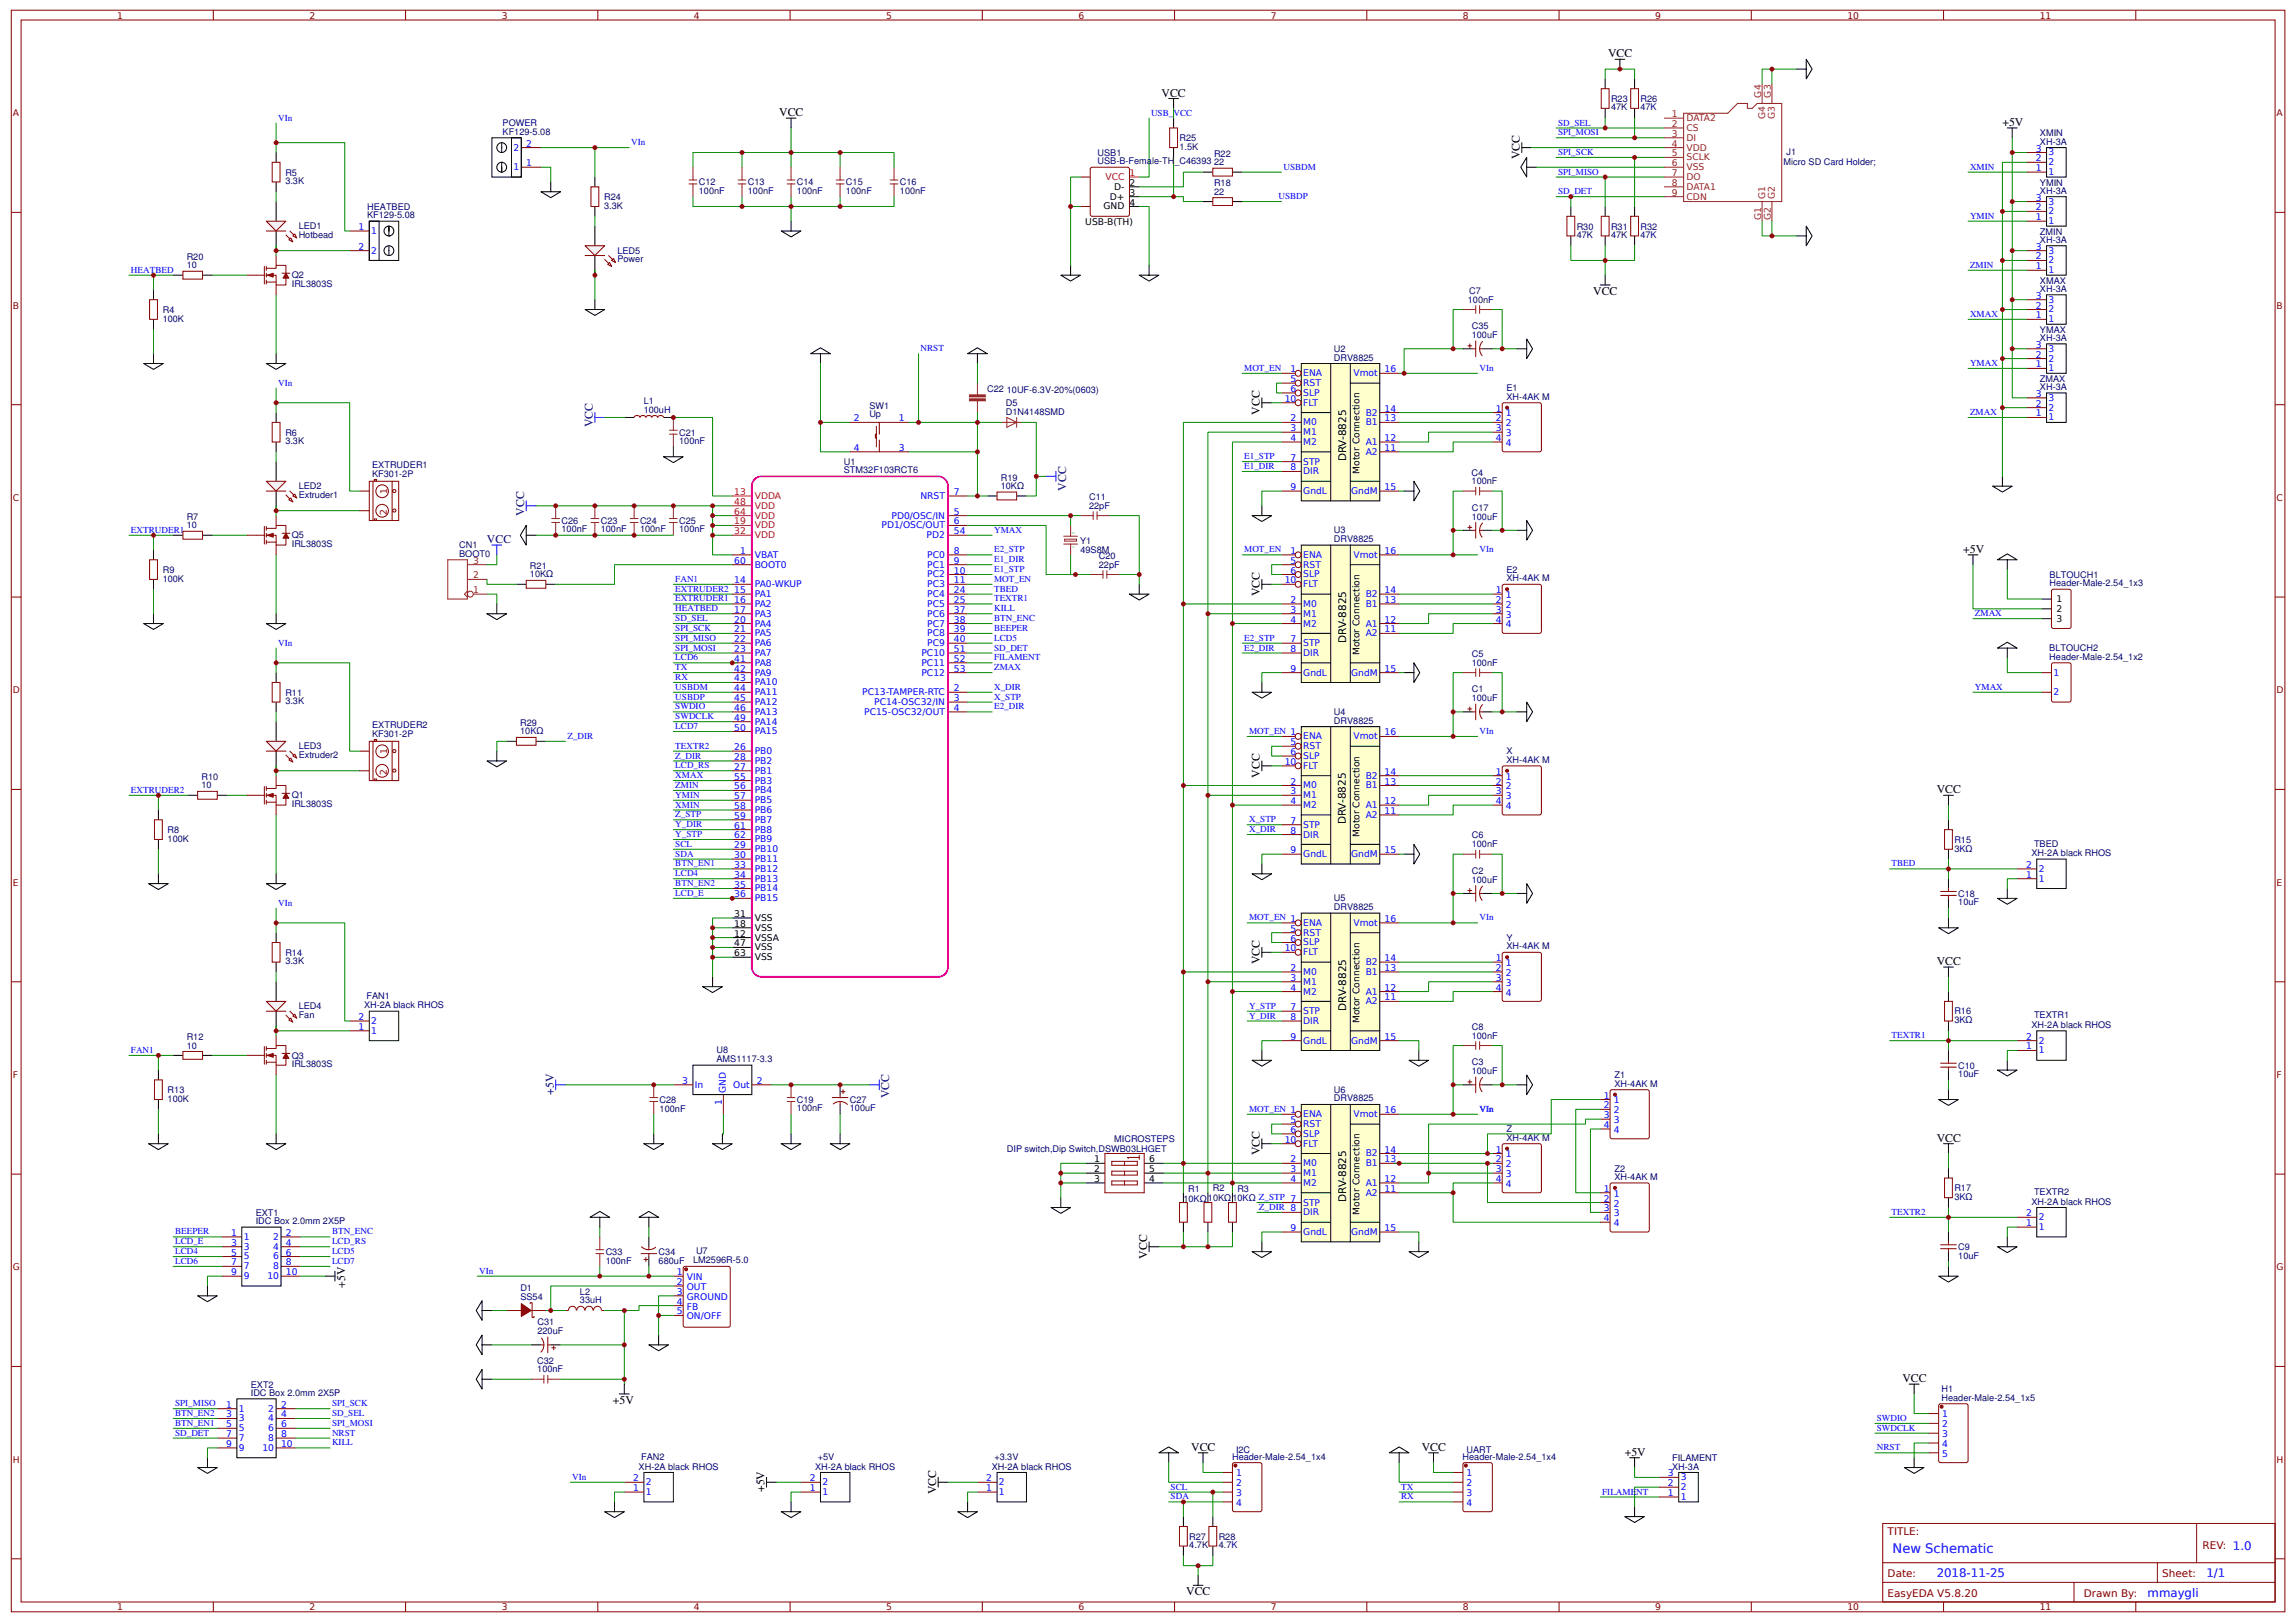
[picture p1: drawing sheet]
<svg xmlns="http://www.w3.org/2000/svg" width="619mm" height="438mm" viewBox="0 0 619 438" stroke-linecap="round" stroke-linejoin="round" font-family="sans-serif">
<defs><g id="words">
<text font-size="3.5" fill="#00f" x="510.5" y="418.7">New Schematic</text>
<g font-size="3.2">
<text x="433.8" y="15.5">VCC</text>
<text x="313.3" y="26.2">VCC</text>
<text x="210.2" y="31.3">VCC</text>
<text x="540.1" y="34">+5V</text>
<text x="410" y="43" transform="rotate(-90 410 43)">VCC</text>
<text x="429.8" y="79.5">VCC</text>
<text x="339.9" y="111.8" transform="rotate(-90 339.9 111.8)">VCC</text>
<text x="529.6" y="149.1">+5V</text>
<text x="339.9" y="160.7" transform="rotate(-90 339.9 160.7)">VCC</text>
<text x="339.9" y="209.7" transform="rotate(-90 339.9 209.7)">VCC</text>
<text x="522.4" y="213.9">VCC</text>
<text x="339.9" y="259.9" transform="rotate(-90 339.9 259.9)">VCC</text>
<text x="522.4" y="260.2">VCC</text>
<text x="339.9" y="311.5" transform="rotate(-90 339.9 311.5)">VCC</text>
<text x="522.4" y="307.8">VCC</text>
<text x="309.4" y="339.3" transform="rotate(-90 309.4 339.3)">VCC</text>
<text x="93.1" y="347.1" transform="rotate(-90 93.1 347.1)">+5V</text>
<text x="513.2" y="372.6">VCC</text>
<text x="165.3" y="378.6">+5V</text>
<text x="321.3" y="391.2">VCC</text>
<text x="383.5" y="391.2">VCC</text>
<text x="438.3" y="392.5">+5V</text>
<text x="206.2" y="402.3" transform="rotate(-90 206.2 402.3)">+5V</text>
<text x="252.5" y="402.8" transform="rotate(-90 252.5 402.8)">VCC</text>
<text x="320" y="430.1">VCC</text>
</g>
<g font-size="3.2" fill="#000080">
<text x="159.9" y="115.2" transform="rotate(-90 159.9 115.2)">VCC</text>
<text x="287.6" y="132.3" transform="rotate(-90 287.6 132.3)">VCC</text>
<text x="141.4" y="139" transform="rotate(-90 141.4 139)">VCC</text>
<text x="131.4" y="146.4">VCC</text>
<text x="149.4" y="295.1" transform="rotate(-90 149.4 295.1)">+5V</text>
<text x="239.9" y="296.1" transform="rotate(-90 239.9 296.1)">VCC</text>
</g>
<g font-size="3.2" fill="#00f">
<text x="522.4" y="425.3">2018-11-25</text>
<text x="595.2" y="425.3">1/1</text>
<text x="579.3" y="430.6">mmaygli</text>
</g>
<g font-size="2.8">
<text x="363.1" y="124.4" transform="rotate(-90 363.1 124.4)">DRV-8825</text>
<text x="363.1" y="173.3" transform="rotate(-90 363.1 173.3)">DRV-8825</text>
<text x="363.1" y="222.3" transform="rotate(-90 363.1 222.3)">DRV-8825</text>
<text x="363.1" y="272.5" transform="rotate(-90 363.1 272.5)">DRV-8825</text>
<text x="363.1" y="324.1" transform="rotate(-90 363.1 324.1)">DRV-8825</text>
</g>
<g font-size="2.8" fill="#800">
<text x="509.2" y="413.9">TITLE:</text>
<text x="594.1" y="417.6">REV: 1.0</text>
<text x="509.2" y="425.3">Date:</text>
<text x="583.3" y="425.3">Sheet:</text>
<text x="509.2" y="430.6">EasyEDA V5.8.20</text>
<text x="562.1" y="430.6">Drawn By:</text>
</g>
<g font-size="2.5" fill="#800">
<text x="31.6" y="5">1</text>
<text x="83.5" y="5">2</text>
<text x="135.3" y="5">3</text>
<text x="187.2" y="5">4</text>
<text x="239.1" y="5">5</text>
<text x="290.9" y="5">6</text>
<text x="342.8" y="5">7</text>
<text x="394.6" y="5">8</text>
<text x="446.5" y="5">9</text>
<text x="498.3" y="5">10</text>
<text x="550.2" y="5">11</text>
<text x="3.4" y="31.3">A</text>
<text x="614.1" y="31.3">A</text>
<text x="3.4" y="83.2">B</text>
<text x="614.1" y="83.2">B</text>
<text x="3.4" y="135">C</text>
<text x="104.4" y="133.2" transform="rotate(-90 104.4 133.2)">1</text>
<text x="614.1" y="135">C</text>
<text x="104.4" y="138.7" transform="rotate(-90 104.4 138.7)">2</text>
<text x="3.4" y="186.9">D</text>
<text x="614.1" y="186.9">D</text>
<text x="104.4" y="203.3" transform="rotate(-90 104.4 203.3)">1</text>
<text x="104.4" y="208.8" transform="rotate(-90 104.4 208.8)">2</text>
<text x="3.4" y="238.8">E</text>
<text x="614.1" y="238.8">E</text>
<text x="3.4" y="290.6">F</text>
<text x="614.1" y="290.6">F</text>
<text x="3.4" y="342.5">G</text>
<text x="614.1" y="342.5">G</text>
<text x="3.4" y="394.3">H</text>
<text x="614.1" y="394.3">H</text>
<text x="31.6" y="434.2">1</text>
<text x="83.5" y="434.2">2</text>
<text x="135.3" y="434.2">3</text>
<text x="187.2" y="434.2">4</text>
<text x="239.1" y="434.2">5</text>
<text x="290.9" y="434.2">6</text>
<text x="342.8" y="434.2">7</text>
<text x="394.6" y="434.2">8</text>
<text x="446.5" y="434.2">9</text>
<text x="498.3" y="434.2">10</text>
<text x="550.2" y="434.2">11</text>
</g>
<g font-size="2.5" fill="#000080">
<text x="434.6" y="29.8">47K</text>
<text x="434.6" y="27.5">R23</text>
<text x="442.5" y="29.8">47K</text>
<text x="442.5" y="27.5">R26</text>
<text x="135.6" y="34">POWER</text>
<text x="135.6" y="36.4">KF129-5.08</text>
<text x="318.2" y="40.4">1.5K</text>
<text x="318.2" y="38.1">R25</text>
<text x="481.9" y="41.9">J1</text>
<text x="550.3" y="39">XH-3A</text>
<text x="550.3" y="36.8">XMIN</text>
<text x="77" y="47.4">R5</text>
<text x="296.1" y="44.3">USB-B-Female-TH_C46393</text>
<text x="296.1" y="42">USB1</text>
<text x="327.5" y="44.6">22</text>
<text x="327.5" y="42.3">R22</text>
<text x="481.1" y="44.5">Micro SD Card Holder;</text>
<text x="77" y="49.6">3.3K</text>
<text x="163" y="54">R24</text>
<text x="188.5" y="52.3">100nF</text>
<text x="188.5" y="50">C12</text>
<text x="201.7" y="52.3">100nF</text>
<text x="201.7" y="50">C13</text>
<text x="215" y="52.3">100nF</text>
<text x="215" y="50">C14</text>
<text x="228.2" y="52.3">100nF</text>
<text x="228.2" y="50">C15</text>
<text x="242.8" y="52.3">100nF</text>
<text x="242.8" y="50">C16</text>
<text x="327.5" y="52.5">22</text>
<text x="327.5" y="50.2">R18</text>
<text x="550.3" y="52.2">XH-3A</text>
<text x="550.3" y="50">YMIN</text>
<text x="99" y="58.8">KF129-5.08</text>
<text x="99" y="56.5">HEATBED</text>
<text x="163" y="56.3">3.3K</text>
<text x="80.6" y="64.1">Hotbead</text>
<text x="80.6" y="61.8">LED1</text>
<text x="425.3" y="64.2">47K</text>
<text x="425.3" y="61.9">R30</text>
<text x="434.6" y="64.2">47K</text>
<text x="434.6" y="61.9">R31</text>
<text x="442.5" y="64.2">47K</text>
<text x="442.5" y="61.9">R32</text>
<text x="550.3" y="65.5">XH-3A</text>
<text x="550.3" y="63.3">ZMIN</text>
<text x="50.4" y="70.1">R20</text>
<text x="166.6" y="70.7">Power</text>
<text x="166.6" y="68.4">LED5</text>
<text x="50.4" y="72.3">10</text>
<text x="78.7" y="77.4">IRL3803S</text>
<text x="78.7" y="75">Q2</text>
<text x="550.3" y="76.5">XMAX</text>
<text x="395.9" y="81.8">100nF</text>
<text x="396.3" y="79.3">C7</text>
<text x="550.3" y="78.7">XH-3A</text>
<text x="43.9" y="86.7">100K</text>
<text x="43.9" y="84.4">R4</text>
<text x="397" y="88.7">C35</text>
<text x="550.3" y="89.7">YMAX</text>
<text x="359.8" y="94.8">U2</text>
<text x="397" y="91.1">100uF</text>
<text x="550.3" y="91.9">XH-3A</text>
<text x="359.8" y="97.2">DRV8825</text>
<text x="266.3" y="105.6">C22</text>
<text x="271.6" y="105.9">10UF-6.3V-20%(0603)</text>
<text x="406.4" y="107.8">XH-4AK M</text>
<text x="406.4" y="105.5">E1</text>
<text x="550.3" y="105.1">XH-3A</text>
<text x="550.3" y="102.9">ZMAX</text>
<text x="173.6" y="111.2">100uH</text>
<text x="173.6" y="108.8">L1</text>
<text x="234.5" y="112.6">Up</text>
<text x="234.5" y="110.4">SW1</text>
<text x="271.3" y="111.8">D1N4148SMD</text>
<text x="271.3" y="109.3">D5</text>
<text x="77" y="119.8">3.3K</text>
<text x="77" y="117.5">R6</text>
<text x="183.2" y="119.8">100nF</text>
<text x="183.2" y="117.5">C21</text>
<text x="227.6" y="125.4">U1</text>
<text x="80.6" y="131.9">LED2</text>
<text x="100.4" y="128.5">KF301-2P</text>
<text x="100.4" y="126.3">EXTRUDER1</text>
<text x="227.6" y="127.6">STM32F103RCT6</text>
<text x="270" y="131.9">10KΩ</text>
<text x="270" y="129.6">R19</text>
<text x="397" y="130.5">100nF</text>
<text x="397" y="128.3">C4</text>
<text x="80.6" y="134.2">Extruder1</text>
<text x="293.8" y="137.2">22pF</text>
<text x="293.8" y="134.9">C11</text>
<text x="397" y="137.7">C17</text>
<text x="50.4" y="142.5">10</text>
<text x="50.4" y="140.2">R7</text>
<text x="151.5" y="143.6">100nF</text>
<text x="151.5" y="141.3">C26</text>
<text x="162.1" y="143.6">100nF</text>
<text x="162.1" y="141.3">C23</text>
<text x="172.6" y="143.6">100nF</text>
<text x="172.6" y="141.3">C24</text>
<text x="183.2" y="143.6">100nF</text>
<text x="183.2" y="141.3">C25</text>
<text x="359.8" y="143.7">U3</text>
<text x="397" y="140.1">100uF</text>
<text x="78.7" y="147.5">IRL3803S</text>
<text x="78.7" y="145.1">Q5</text>
<text x="123.9" y="147.9">CN1</text>
<text x="291.4" y="146.6">Y1</text>
<text x="291.4" y="149.2">49S8M</text>
<text x="359.8" y="146.2">DRV8825</text>
<text x="43.9" y="154.5">R9</text>
<text x="123.9" y="150.1">BOOT0</text>
<text x="143" y="155.7">10KΩ</text>
<text x="143" y="153.4">R21</text>
<text x="296.4" y="153">22pF</text>
<text x="296.4" y="150.8">C20</text>
<text x="406.4" y="154.5">E2</text>
<text x="552.9" y="155.8">BLTOUCH1</text>
<text x="43.9" y="156.8">100K</text>
<text x="406.4" y="156.7">XH-4AK M</text>
<text x="552.9" y="158.1">Header-Male-2.54_1x3</text>
<text x="397" y="179.5">100nF</text>
<text x="397" y="177.1">C5</text>
<text x="552.8" y="177.9">Header-Male-2.54_1x2</text>
<text x="552.8" y="175.6">BLTOUCH2</text>
<text x="77" y="189.9">3.3K</text>
<text x="77" y="187.6">R11</text>
<text x="397" y="189">100uF</text>
<text x="397" y="186.6">C1</text>
<text x="100.4" y="196.4">EXTRUDER2</text>
<text x="140.3" y="195.7">R29</text>
<text x="359.8" y="195.1">DRV8825</text>
<text x="359.8" y="192.7">U4</text>
<text x="80.6" y="202">LED3</text>
<text x="100.4" y="198.6">KF301-2P</text>
<text x="140.3" y="198">10KΩ</text>
<text x="406.4" y="203.4">X</text>
<text x="80.6" y="204.4">Extruder2</text>
<text x="406.4" y="205.7">XH-4AK M</text>
<text x="54.3" y="212.6">10</text>
<text x="54.3" y="210.3">R10</text>
<text x="78.7" y="215.3">Q1</text>
<text x="78.7" y="217.6">IRL3803S</text>
<text x="45.2" y="226.9">100K</text>
<text x="45.2" y="224.6">R8</text>
<text x="397" y="226">C6</text>
<text x="527.2" y="227.2">R15</text>
<text x="397" y="228.4">100nF</text>
<text x="527.2" y="229.6">3KΩ</text>
<text x="548" y="230.8">XH-2A black RHOS</text>
<text x="548.7" y="228.3">TBED</text>
<text x="397" y="238">100uF</text>
<text x="397" y="235.6">C2</text>
<text x="359.8" y="245.4">DRV8825</text>
<text x="359.8" y="243">U5</text>
<text x="528.2" y="244.1">10uF</text>
<text x="528.2" y="241.8">C18</text>
<text x="77" y="257.7">R14</text>
<text x="406.4" y="256">XH-4AK M</text>
<text x="406.4" y="253.7">Y</text>
<text x="77" y="260">3.3K</text>
<text x="98.9" y="269.3">FAN1</text>
<text x="80.6" y="274.5">Fan</text>
<text x="80.6" y="272.1">LED4</text>
<text x="98.2" y="271.8">XH-2A black RHOS</text>
<text x="527.2" y="275.9">3KΩ</text>
<text x="527.2" y="273.5">R16</text>
<text x="548.7" y="274.6">TEXTR1</text>
<text x="50.4" y="280.4">R12</text>
<text x="397" y="280">100nF</text>
<text x="397" y="277.6">C8</text>
<text x="548" y="277.1">XH-2A black RHOS</text>
<text x="50.4" y="282.7">10</text>
<text x="78.7" y="287.8">IRL3803S</text>
<text x="78.7" y="285.4">Q3</text>
<text x="193.3" y="286.4">AMS1117-3.3</text>
<text x="193.3" y="284">U8</text>
<text x="397" y="287.1">C3</text>
<text x="397" y="289.6">100uF</text>
<text x="435.5" y="293">XH-4AK M</text>
<text x="435.5" y="290.7">Z1</text>
<text x="528.2" y="290.4">10uF</text>
<text x="528.2" y="288.1">C10</text>
<text x="45.2" y="297">100K</text>
<text x="45.2" y="294.8">R13</text>
<text x="177.9" y="299.7">100nF</text>
<text x="177.9" y="297.4">C28</text>
<text x="215" y="299.7">100nF</text>
<text x="215" y="297.4">C19</text>
<text x="229.3" y="299.7">100uF</text>
<text x="229.3" y="297.3">C27</text>
<text x="359.8" y="297">DRV8825</text>
<text x="359.8" y="294.6">U6</text>
<text x="406.4" y="305.3">Z</text>
<text x="271.6" y="310.6">DIP switch,Dip Switch,DSWB03LHGET</text>
<text x="300.6" y="308">MICROSTEPS</text>
<text x="406.4" y="307.5">XH-4AK M</text>
<text x="435.5" y="315.9">Z2</text>
<text x="320.5" y="321.5">R1</text>
<text x="325.8" y="323.8">10KΩ</text>
<text x="327.2" y="321.2">R2</text>
<text x="332.4" y="323.8">10KΩ Z_STP 7</text>
<text x="333.8" y="321.5">R3</text>
<text x="435.5" y="318.1">XH-4AK M</text>
<text x="527.2" y="323.5">3KΩ</text>
<text x="527.2" y="321.1">R17</text>
<text x="548.7" y="322.2">TEXTR2</text>
<text x="69" y="327.8">EXT1</text>
<text x="319.2" y="324.1">10KΩ</text>
<text x="548" y="324.7">XH-2A black RHOS</text>
<text x="69" y="330">IDC Box 2.0mm 2X5P</text>
<text x="163.4" y="340.7">100nF</text>
<text x="163.4" y="338.4">C33</text>
<text x="177.7" y="340.7">680uF</text>
<text x="177.7" y="338.3">C34</text>
<text x="187" y="340.6">LM2596R-5.0</text>
<text x="187.8" y="338">U7</text>
<text x="528.2" y="339.3">10uF</text>
<text x="528.2" y="337">C9</text>
<text x="140.4" y="348">D1</text>
<text x="140.4" y="350.4">SS54</text>
<text x="156.5" y="351.4">33uH</text>
<text x="156.5" y="349.1">L2</text>
<text x="145" y="359.7">220uF</text>
<text x="145" y="357.3">C31</text>
<text x="144.9" y="370">100nF</text>
<text x="144.9" y="367.7">C32</text>
<text x="67.7" y="374.1">EXT2</text>
<text x="67.7" y="376.3">IDC Box 2.0mm 2X5P</text>
<text x="523.7" y="377.7">Header-Male-2.54_1x5</text>
<text x="523.7" y="375.4">H1</text>
<text x="173" y="393.6">FAN2</text>
<text x="220.6" y="393.6">+5V</text>
<text x="268.2" y="393.6">+3.3V</text>
<text x="332.4" y="393.5">Header-Male-2.54_1x4</text>
<text x="333.4" y="391.7">I2C</text>
<text x="394.5" y="393.5">Header-Male-2.54_1x4</text>
<text x="395.6" y="391.7">UART</text>
<text x="451.1" y="394">FILAMENT</text>
<text x="172.3" y="396.2">XH-2A black RHOS</text>
<text x="219.9" y="396.2">XH-2A black RHOS</text>
<text x="267.5" y="396.2">XH-2A black RHOS</text>
<text x="451.1" y="396.2">XH-3A</text>
<text x="320.8" y="417.4">4.7K</text>
<text x="320.8" y="415.1">R27</text>
<text x="328.7" y="417.4">4.7K</text>
<text x="328.7" y="415.1">R28</text>
</g>
<g font-size="2.5" fill="#8d2323">
<text x="475.1" y="26.3" transform="rotate(-90 475.1 26.3)">G4</text>
<text x="477.7" y="26.3" transform="rotate(-90 477.7 26.3)">G3</text>
<text x="451" y="31.6">1</text>
<text x="451" y="34.2">2</text>
<text x="455" y="32.6">DATA2</text>
<text x="455" y="35.3">CS</text>
<text x="476.1" y="32.2" transform="rotate(-90 476.1 32.2)">G4</text>
<text x="478.8" y="32.2" transform="rotate(-90 478.8 32.2)">G3</text>
<text x="451" y="36.9">3</text>
<text x="451" y="39.5">4</text>
<text x="455" y="37.9">DI</text>
<text x="455" y="40.6">VDD</text>
<text x="451" y="42.2">5</text>
<text x="451" y="44.8">6</text>
<text x="451" y="47.5">7</text>
<text x="455" y="43.2">SCLK</text>
<text x="455" y="45.9">VSS</text>
<text x="451" y="50.1">8</text>
<text x="451" y="52.8">9</text>
<text x="455" y="48.5">DO</text>
<text x="455" y="51.2">DATA1</text>
<text x="455" y="53.8">CDN</text>
<text x="476.1" y="53.6" transform="rotate(-90 476.1 53.6)">G1</text>
<text x="478.8" y="53.6" transform="rotate(-90 478.8 53.6)">G2</text>
<text x="475.1" y="59.4" transform="rotate(-90 475.1 59.4)">G1</text>
<text x="477.7" y="59.4" transform="rotate(-90 477.7 59.4)">G2</text>
<text x="127.7" y="155.9">2</text>
<text x="127.7" y="152">3</text>
<text x="127.7" y="159.9">1</text>
</g>
<g font-size="2.5" fill="#00f">
<text x="75" y="32.5">VIn</text>
<text x="310.5" y="31.2">USB_VCC</text>
<text x="420.3" y="33.8">SD_SEL</text>
<text x="138.5" y="40.6">2</text>
<text x="141.9" y="39.5">2</text>
<text x="170.3" y="39.1">VIn</text>
<text x="420.3" y="41.8">SPI_SCK</text>
<text x="420.3" y="36.5">SPI_MOSI</text>
<text x="549.2" y="40.9">3</text>
<text x="552.6" y="41.9">3</text>
<text x="138.5" y="45.9">1</text>
<text x="141.9" y="44.8">1</text>
<text x="346.2" y="45.7">USBDM</text>
<text x="420.3" y="47.1">SPI_MISO</text>
<text x="531.4" y="45.7">XMIN</text>
<text x="549.2" y="46.1">1</text>
<text x="549.2" y="43.5">2</text>
<text x="552.6" y="47.2">1</text>
<text x="552.6" y="44.6">2</text>
<text x="344.9" y="53.7">USBDP</text>
<text x="420.3" y="52.4">SD_DET</text>
<text x="531.4" y="59">YMIN</text>
<text x="549.2" y="59.4">1</text>
<text x="549.2" y="56.7">2</text>
<text x="549.2" y="54.1">3</text>
<text x="552.6" y="57.8">2</text>
<text x="552.6" y="55.1">3</text>
<text x="96.7" y="62">1</text>
<text x="100.1" y="63.1">1</text>
<text x="552.6" y="60.4">1</text>
<text x="96.7" y="67.3">2</text>
<text x="100.1" y="68.4">2</text>
<text x="549.2" y="70">2</text>
<text x="549.2" y="67.3">3</text>
<text x="552.6" y="71">2</text>
<text x="552.6" y="68.4">3</text>
<text x="35.3" y="73.5">HEATBED</text>
<text x="531.4" y="72.2">ZMIN</text>
<text x="549.2" y="72.6">1</text>
<text x="552.6" y="73.7">1</text>
<text x="549.2" y="83.2">2</text>
<text x="549.2" y="80.5">3</text>
<text x="552.6" y="81.6">3</text>
<text x="531.4" y="85.4">XMAX</text>
<text x="549.2" y="85.8">1</text>
<text x="552.6" y="86.9">1</text>
<text x="552.6" y="84.2">2</text>
<text x="248.3" y="94.7">NRST</text>
<text x="549.2" y="93.8">3</text>
<text x="552.6" y="94.8">3</text>
<text x="335.6" y="100">MOT_EN</text>
<text x="348.1" y="100.4">1</text>
<text x="351.5" y="101.4">ENA</text>
<text x="365.1" y="101.4">Vmot</text>
<text x="373.5" y="100.4">16</text>
<text x="399.1" y="100">VIn</text>
<text x="531.4" y="98.7">YMAX</text>
<text x="549.2" y="99.1">1</text>
<text x="549.2" y="96.4">2</text>
<text x="552.6" y="100.1">1</text>
<text x="552.6" y="97.5">2</text>
<text x="75" y="104">VIn</text>
<text x="348.1" y="103">5</text>
<text x="348.1" y="105.7">6</text>
<text x="351.5" y="104.1">RST</text>
<text x="351.5" y="106.7">SLP</text>
<text x="549.2" y="107">3</text>
<text x="230.3" y="113.6">2</text>
<text x="242.5" y="113.6">1</text>
<text x="346.6" y="108.3">10</text>
<text x="348.1" y="113.6">2</text>
<text x="351.5" y="109.4">FLT</text>
<text x="368.4" y="112">B2</text>
<text x="373.5" y="113.6">13</text>
<text x="373.5" y="111">14</text>
<text x="403.5" y="111">1</text>
<text x="403.5" y="113.6">2</text>
<text x="406.2" y="112.3">1</text>
<text x="531.4" y="111.9">ZMAX</text>
<text x="549.2" y="112.3">1</text>
<text x="549.2" y="109.6">2</text>
<text x="552.6" y="113.3">1</text>
<text x="552.6" y="110.7">2</text>
<text x="552.6" y="108.1">3</text>
<text x="348.1" y="116.3">3</text>
<text x="348.1" y="118.9">4</text>
<text x="351.5" y="114.7">M0</text>
<text x="351.5" y="117.3">M1</text>
<text x="351.5" y="120">M2</text>
<text x="368.4" y="114.7">B1</text>
<text x="368.4" y="120">A1</text>
<text x="373.5" y="118.9">12</text>
<text x="403.5" y="116.3">3</text>
<text x="403.5" y="118.9">4</text>
<text x="406.2" y="114.9">2</text>
<text x="406.2" y="117.6">3</text>
<text x="230.3" y="121.5">4</text>
<text x="242.5" y="121.5">3</text>
<text x="335.6" y="123.8">E1_STP</text>
<text x="348.1" y="124.2">7</text>
<text x="351.5" y="125.3">STP</text>
<text x="368.4" y="122.6">A2</text>
<text x="373.5" y="121.6">11</text>
<text x="406.2" y="120.2">4</text>
<text x="335.6" y="126.4">E1_DIR</text>
<text x="348.1" y="126.8">8</text>
<text x="351.5" y="127.9">DIR</text>
<text x="248.3" y="134.5">NRST</text>
<text x="257.3" y="133.5">7</text>
<text x="348.1" y="132.1">9</text>
<text x="351.5" y="133.2">GndL</text>
<text x="364.5" y="133.2">GndM</text>
<text x="373.5" y="132.1">15</text>
<text x="35.3" y="143.6">EXTRUDER1</text>
<text x="237.8" y="142.5">PD1/OSC/OUT</text>
<text x="240.5" y="139.8">PD0/OSC/IN</text>
<text x="257.3" y="138.7">5</text>
<text x="257.3" y="141.4">6</text>
<text x="268.2" y="143.6">YMAX</text>
<text x="199.6" y="149.3">1</text>
<text x="250" y="145.1">PD2</text>
<text x="257.3" y="144">54</text>
<text x="257.3" y="149.3">8</text>
<text x="268.2" y="148.9">E2_STP</text>
<text x="335.6" y="148.9">MOT_EN</text>
<text x="348.1" y="149.3">1</text>
<text x="373.5" y="149.3">16</text>
<text x="399.1" y="148.9">VIn</text>
<text x="198.1" y="152">60</text>
<text x="203.6" y="150.4">VBAT</text>
<text x="203.6" y="153">BOOT0</text>
<text x="250.1" y="150.4">PC0</text>
<text x="250.1" y="153">PC1</text>
<text x="250.1" y="155.7">PC2</text>
<text x="257.3" y="152">9</text>
<text x="257.3" y="154.6">10</text>
<text x="268.2" y="151.6">E1_DIR</text>
<text x="268.2" y="154.2">E1_STP</text>
<text x="348.1" y="152">5</text>
<text x="348.1" y="154.6">6</text>
<text x="351.5" y="150.4">ENA</text>
<text x="351.5" y="153">RST</text>
<text x="351.5" y="155.7">SLP</text>
<text x="365.1" y="150.4">Vmot</text>
<text x="182.2" y="159.5">EXTRUDER2</text>
<text x="182.2" y="156.9">FAN1</text>
<text x="198.1" y="157.3">14</text>
<text x="198.1" y="159.9">15</text>
<text x="203.6" y="158.3">PA0-WKUP</text>
<text x="203.6" y="161">PA1</text>
<text x="250.1" y="158.3">PC3</text>
<text x="250.1" y="161">PC4</text>
<text x="257.3" y="157.3">11</text>
<text x="257.3" y="159.9">24</text>
<text x="268.2" y="159.5">TBED</text>
<text x="268.2" y="156.9">MOT_EN</text>
<text x="346.6" y="157.3">10</text>
<text x="351.5" y="158.3">FLT</text>
<text x="368.4" y="161">B2</text>
<text x="373.5" y="159.9">14</text>
<text x="403.5" y="159.9">1</text>
<text x="406.2" y="161.2">1</text>
<text x="182.2" y="164.8">HEATBED</text>
<text x="182.2" y="162.2">EXTRUDER1</text>
<text x="182.2" y="167.5">SD_SEL</text>
<text x="198.1" y="162.6">16</text>
<text x="198.1" y="165.2">17</text>
<text x="198.1" y="167.9">20</text>
<text x="203.6" y="163.6">PA2</text>
<text x="203.6" y="166.3">PA3</text>
<text x="250.1" y="163.6">PC5</text>
<text x="250.1" y="166.3">PC6</text>
<text x="257.3" y="162.6">25</text>
<text x="257.3" y="165.2">37</text>
<text x="257.3" y="167.9">38</text>
<text x="268.2" y="162.2">TEXTR1</text>
<text x="268.2" y="164.8">KILL</text>
<text x="268.2" y="167.5">BTN_ENC</text>
<text x="348.1" y="162.6">2</text>
<text x="348.1" y="165.2">3</text>
<text x="348.1" y="167.9">4</text>
<text x="351.5" y="163.6">M0</text>
<text x="351.5" y="166.3">M1</text>
<text x="368.4" y="163.6">B1</text>
<text x="373.5" y="167.9">12</text>
<text x="373.5" y="162.6">13</text>
<text x="403.5" y="162.6">2</text>
<text x="403.5" y="165.2">3</text>
<text x="403.5" y="167.9">4</text>
<text x="406.2" y="163.9">2</text>
<text x="406.2" y="166.5">3</text>
<text x="532.7" y="166.1">ZMAX</text>
<text x="182.2" y="170.1">SPI_SCK</text>
<text x="182.2" y="172.7">SPI_MISO</text>
<text x="198.1" y="170.5">21</text>
<text x="198.1" y="173.1">22</text>
<text x="203.6" y="168.9">PA4</text>
<text x="203.6" y="171.6">PA5</text>
<text x="250.1" y="168.9">PC7</text>
<text x="250.1" y="171.6">PC8</text>
<text x="257.3" y="170.5">39</text>
<text x="257.3" y="173.1">40</text>
<text x="268.2" y="170.1">BEEPER</text>
<text x="268.2" y="172.7">LCD5</text>
<text x="335.6" y="172.7">E2_STP</text>
<text x="348.1" y="173.1">7</text>
<text x="351.5" y="168.9">M2</text>
<text x="368.4" y="171.6">A2</text>
<text x="368.4" y="168.9">A1</text>
<text x="373.5" y="170.5">11</text>
<text x="406.2" y="169.2">4</text>
<text x="75" y="174.1">VIn</text>
<text x="182.2" y="175.4">SPI_MOSI</text>
<text x="182.2" y="178">LCD6</text>
<text x="198.1" y="175.8">23</text>
<text x="198.1" y="178.4">41</text>
<text x="203.6" y="174.2">PA6</text>
<text x="203.6" y="176.8">PA7</text>
<text x="203.6" y="179.5">PA8</text>
<text x="248.6" y="176.8">PC10</text>
<text x="248.6" y="179.5">PC11</text>
<text x="250.1" y="174.2">PC9</text>
<text x="257.3" y="175.8">51</text>
<text x="257.3" y="178.4">52</text>
<text x="268.2" y="175.4">SD_DET</text>
<text x="268.2" y="178">FILAMENT</text>
<text x="335.6" y="175.4">E2_DIR</text>
<text x="348.1" y="175.8">8</text>
<text x="351.5" y="174.2">STP</text>
<text x="351.5" y="176.9">DIR</text>
<text x="182.2" y="183.3">RX</text>
<text x="182.2" y="180.7">TX</text>
<text x="182.2" y="186">USBDM</text>
<text x="198.1" y="181.1">42</text>
<text x="198.1" y="183.7">43</text>
<text x="203.6" y="182.1">PA9</text>
<text x="203.6" y="184.8">PA10</text>
<text x="248.6" y="182.1">PC12</text>
<text x="257.3" y="181.1">53</text>
<text x="268.2" y="180.7">ZMAX</text>
<text x="268.2" y="186">X_DIR</text>
<text x="348.1" y="181.1">9</text>
<text x="351.5" y="182.1">GndL</text>
<text x="364.5" y="182.1">GndM</text>
<text x="373.5" y="181.1">15</text>
<text x="532.7" y="186">YMAX</text>
<text x="553.9" y="182.1">1</text>
<text x="182.2" y="191.3">SWDIO</text>
<text x="182.2" y="188.6">USBDP</text>
<text x="198.1" y="186.4">44</text>
<text x="198.1" y="189">45</text>
<text x="198.1" y="191.7">46</text>
<text x="203.6" y="187.4">PA11</text>
<text x="203.6" y="190.1">PA12</text>
<text x="232.6" y="187.4">PC13-TAMPER-RTC</text>
<text x="235.8" y="190.1">PC14-OSC32/IN</text>
<text x="257.3" y="186.4">2</text>
<text x="257.3" y="189">3</text>
<text x="257.3" y="191.7">4</text>
<text x="268.2" y="188.6">X_STP</text>
<text x="268.2" y="191.3">E2_DIR</text>
<text x="553.9" y="187.4">2</text>
<text x="182.2" y="193.9">SWDCLK</text>
<text x="182.2" y="196.6">LCD7</text>
<text x="198.1" y="194.3">49</text>
<text x="198.1" y="197">50</text>
<text x="203.6" y="192.7">PA13</text>
<text x="203.6" y="195.4">PA14</text>
<text x="233.1" y="192.7">PC15-OSC32/OUT</text>
<text x="336.9" y="197.9">MOT_EN 1</text>
<text x="399.1" y="197.9">VIn</text>
<text x="153.1" y="199.2">Z_DIR</text>
<text x="182.2" y="201.9">TEXTR2</text>
<text x="198.1" y="202.2">26</text>
<text x="203.6" y="198">PA15</text>
<text x="203.6" y="203.3">PB0</text>
<text x="348.1" y="200.9">5</text>
<text x="348.1" y="203.6">6</text>
<text x="351.5" y="199.3">ENA</text>
<text x="351.5" y="202">RST</text>
<text x="365.1" y="199.3">Vmot</text>
<text x="373.5" y="198.3">16</text>
<text x="182.2" y="207.1">LCD_RS</text>
<text x="182.2" y="209.8">XMAX</text>
<text x="182.2" y="204.5">Z_DIR</text>
<text x="198.1" y="204.9">28</text>
<text x="198.1" y="207.5">27</text>
<text x="203.6" y="206">PB2</text>
<text x="203.6" y="208.6">PB1</text>
<text x="346.6" y="206.2">10</text>
<text x="351.5" y="204.6">SLP</text>
<text x="351.5" y="207.3">FLT</text>
<text x="368.4" y="209.9">B2</text>
<text x="373.5" y="208.9">14</text>
<text x="403.5" y="208.9">1</text>
<text x="35.3" y="213.8">EXTRUDER2</text>
<text x="182.2" y="212.4">ZMIN</text>
<text x="182.2" y="215.1">YMIN</text>
<text x="198.1" y="210.2">55</text>
<text x="198.1" y="212.8">56</text>
<text x="198.1" y="215.5">57</text>
<text x="203.6" y="211.2">PB3</text>
<text x="203.6" y="213.9">PB4</text>
<text x="348.1" y="211.5">2</text>
<text x="348.1" y="214.2">3</text>
<text x="351.5" y="212.6">M0</text>
<text x="351.5" y="215.2">M1</text>
<text x="368.4" y="212.6">B1</text>
<text x="373.5" y="211.5">13</text>
<text x="403.5" y="211.5">2</text>
<text x="403.5" y="214.2">3</text>
<text x="406.2" y="210.2">1</text>
<text x="406.2" y="212.8">2</text>
<text x="406.2" y="215.5">3</text>
<text x="182.2" y="217.7">XMIN</text>
<text x="182.2" y="220.4">Z_STP</text>
<text x="198.1" y="218.1">58</text>
<text x="198.1" y="220.8">59</text>
<text x="203.6" y="216.5">PB5</text>
<text x="203.6" y="219.2">PB6</text>
<text x="203.6" y="221.8">PB7</text>
<text x="336.9" y="221.7">X_STP</text>
<text x="348.1" y="216.8">4</text>
<text x="351.5" y="217.9">M2</text>
<text x="368.4" y="220.5">A2</text>
<text x="368.4" y="217.9">A1</text>
<text x="373.5" y="219.4">11</text>
<text x="373.5" y="216.8">12</text>
<text x="403.5" y="216.8">4</text>
<text x="406.2" y="218.1">4</text>
<text x="182.2" y="223">Y_DIR</text>
<text x="182.2" y="225.7">Y_STP</text>
<text x="198.1" y="223.4">61</text>
<text x="198.1" y="226.1">62</text>
<text x="203.6" y="224.5">PB8</text>
<text x="203.6" y="227.1">PB9</text>
<text x="336.9" y="224.3">X_DIR</text>
<text x="348.1" y="222.1">7</text>
<text x="348.1" y="224.7">8</text>
<text x="351.5" y="223.2">STP</text>
<text x="351.5" y="225.8">DIR</text>
<text x="182.2" y="228.3">SCL</text>
<text x="182.2" y="231">SDA</text>
<text x="182.2" y="233.6">BTN_EN1</text>
<text x="198.1" y="228.7">29</text>
<text x="198.1" y="231.4">30</text>
<text x="198.1" y="234">33</text>
<text x="203.6" y="229.8">PB10</text>
<text x="203.6" y="232.4">PB11</text>
<text x="348.1" y="230">9</text>
<text x="351.5" y="231.1">GndL</text>
<text x="364.5" y="231.1">GndM</text>
<text x="373.5" y="230">15</text>
<text x="510.2" y="233.6">TBED</text>
<text x="546.5" y="234">2</text>
<text x="182.2" y="238.9">BTN_EN2</text>
<text x="182.2" y="236.2">LCD4</text>
<text x="198.1" y="236.6">34</text>
<text x="198.1" y="239.3">35</text>
<text x="203.6" y="235.1">PB12</text>
<text x="203.6" y="237.7">PB13</text>
<text x="546.5" y="236.6">1</text>
<text x="549.9" y="237.7">1</text>
<text x="549.9" y="235.1">2</text>
<text x="75" y="244.2">VIn</text>
<text x="182.2" y="241.5">LCD_E</text>
<text x="198.1" y="241.9">36</text>
<text x="203.6" y="240.3">PB14</text>
<text x="203.6" y="243">PB15</text>
<text x="336.9" y="248.2">MOT_EN 1</text>
<text x="348.1" y="251.2">5</text>
<text x="351.5" y="249.6">ENA</text>
<text x="365.1" y="249.6">Vmot</text>
<text x="373.5" y="248.6">16</text>
<text x="399.1" y="248.2">VIn</text>
<text x="346.6" y="256.5">10</text>
<text x="348.1" y="253.8">6</text>
<text x="351.5" y="252.3">RST</text>
<text x="351.5" y="254.9">SLP</text>
<text x="351.5" y="257.5">FLT</text>
<text x="348.1" y="261.8">2</text>
<text x="351.5" y="262.8">M0</text>
<text x="368.4" y="262.8">B1</text>
<text x="368.4" y="260.2">B2</text>
<text x="373.5" y="261.8">13</text>
<text x="373.5" y="259.1">14</text>
<text x="403.5" y="259.1">1</text>
<text x="403.5" y="261.8">2</text>
<text x="406.2" y="260.5">1</text>
<text x="406.2" y="263.1">2</text>
<text x="348.1" y="264.4">3</text>
<text x="348.1" y="267.1">4</text>
<text x="351.5" y="265.5">M1</text>
<text x="351.5" y="268.1">M2</text>
<text x="368.4" y="268.1">A1</text>
<text x="373.5" y="269.7">11</text>
<text x="373.5" y="267.1">12</text>
<text x="403.5" y="264.4">3</text>
<text x="403.5" y="267.1">4</text>
<text x="406.2" y="265.7">3</text>
<text x="406.2" y="268.4">4</text>
<text x="96.7" y="275">2</text>
<text x="336.9" y="272">Y_STP</text>
<text x="336.9" y="274.6">Y_DIR</text>
<text x="348.1" y="272.4">7</text>
<text x="348.1" y="275">8</text>
<text x="351.5" y="273.4">STP</text>
<text x="368.4" y="270.8">A2</text>
<text x="96.7" y="277.7">1</text>
<text x="100.1" y="278.7">1</text>
<text x="100.1" y="276.1">2</text>
<text x="348.1" y="280.3">9</text>
<text x="351.5" y="276.1">DIR</text>
<text x="351.5" y="281.4">GndL</text>
<text x="364.5" y="281.4">GndM</text>
<text x="373.5" y="280.3">15</text>
<text x="510.2" y="279.9">TEXTR1</text>
<text x="546.5" y="280.3">2</text>
<text x="549.9" y="281.4">2</text>
<text x="35.3" y="283.9">FAN1</text>
<text x="546.5" y="282.9">1</text>
<text x="549.9" y="284">1</text>
<text x="184" y="292.2">3</text>
<text x="187.5" y="293.3">In</text>
<text x="197.8" y="293.3">Out</text>
<text x="204.1" y="292.2">2</text>
<text x="194.7" y="298" transform="rotate(-90 194.7 298)">1</text>
<text x="195.8" y="294.6" transform="rotate(-90 195.8 294.6)">GND</text>
<text x="336.9" y="299.7">MOT_EN 1</text>
<text x="399.1" y="299.7">VIn</text>
<text x="432.6" y="296.2">1</text>
<text x="432.6" y="298.8">2</text>
<text x="435.3" y="297.5">1</text>
<text x="348.1" y="302.8">5</text>
<text x="348.1" y="305.4">6</text>
<text x="351.5" y="301.2">ENA</text>
<text x="351.5" y="303.9">RST</text>
<text x="365.1" y="301.2">Vmot</text>
<text x="373.5" y="300.1">16</text>
<text x="432.6" y="301.5">3</text>
<text x="432.6" y="304.1">4</text>
<text x="435.3" y="300.1">2</text>
<text x="435.3" y="302.8">3</text>
<text x="435.3" y="305.4">4</text>
<text x="346.6" y="308.1">10</text>
<text x="351.5" y="306.5">SLP</text>
<text x="351.5" y="309.1">FLT</text>
<text x="368.4" y="311.8">B2</text>
<text x="373.5" y="310.7">14</text>
<text x="403.5" y="310.7">1</text>
<text x="348.1" y="313.4">2</text>
<text x="348.1" y="316">3</text>
<text x="351.5" y="314.4">M0</text>
<text x="351.5" y="317.1">M1</text>
<text x="368.4" y="314.4">B1</text>
<text x="373.5" y="313.4">13</text>
<text x="403.5" y="313.4">2</text>
<text x="403.5" y="316">3</text>
<text x="406.2" y="312">1</text>
<text x="406.2" y="314.7">2</text>
<text x="406.2" y="317.3">3</text>
<text x="348.1" y="318.7">4</text>
<text x="351.5" y="319.7">M2</text>
<text x="368.4" y="322.4">A2</text>
<text x="368.4" y="319.7">A1</text>
<text x="373.5" y="321.3">11</text>
<text x="373.5" y="318.7">12</text>
<text x="403.5" y="318.7">4</text>
<text x="406.2" y="320">4</text>
<text x="432.6" y="321.3">1</text>
<text x="432.6" y="324">2</text>
<text x="435.3" y="322.6">1</text>
<text x="339.6" y="326.2">Z_DIR 8</text>
<text x="351.5" y="325">STP</text>
<text x="351.5" y="327.7">DIR</text>
<text x="432.6" y="326.6">3</text>
<text x="432.6" y="329.2">4</text>
<text x="435.3" y="325.3">2</text>
<text x="435.3" y="327.9">3</text>
<text x="510.2" y="327.5">TEXTR2</text>
<text x="546.5" y="327.9">2</text>
<text x="549.9" y="329">2</text>
<text x="47.2" y="332.8">BEEPER</text>
<text x="47.2" y="335.5">LCD_E</text>
<text x="62.3" y="333.2">1</text>
<text x="62.3" y="335.9">3</text>
<text x="65.7" y="334.3">1</text>
<text x="73.7" y="334.3">2</text>
<text x="77.1" y="333.2">2</text>
<text x="77.1" y="335.9">4</text>
<text x="89.6" y="332.8">BTN_ENC</text>
<text x="89.6" y="335.5">LCD_RS</text>
<text x="348.1" y="331.9">9</text>
<text x="351.5" y="333">GndL</text>
<text x="364.5" y="333">GndM</text>
<text x="373.5" y="331.9">15</text>
<text x="435.3" y="330.6">4</text>
<text x="546.5" y="330.6">1</text>
<text x="549.9" y="331.6">1</text>
<text x="47.2" y="338.1">LCD4</text>
<text x="47.2" y="340.8">LCD6</text>
<text x="62.3" y="338.5">5</text>
<text x="62.3" y="341.2">7</text>
<text x="65.7" y="336.9">3</text>
<text x="65.7" y="339.6">5</text>
<text x="73.7" y="336.9">4</text>
<text x="73.7" y="339.6">6</text>
<text x="77.1" y="338.5">6</text>
<text x="77.1" y="341.2">8</text>
<text x="89.6" y="338.1">LCD5</text>
<text x="89.6" y="340.8">LCD7</text>
<text x="62.3" y="343.8">9</text>
<text x="65.7" y="342.2">7</text>
<text x="65.7" y="344.9">9</text>
<text x="72.1" y="344.9">10</text>
<text x="73.7" y="342.2">8</text>
<text x="77.1" y="343.8">10</text>
<text x="129.2" y="343.4">VIn</text>
<text x="182.6" y="343.8">1</text>
<text x="182.6" y="346.4">2</text>
<text x="185.3" y="345.1">VIN</text>
<text x="185.3" y="347.8">OUT</text>
<text x="182.6" y="349.1">3</text>
<text x="182.6" y="351.7">4</text>
<text x="185.3" y="350.4">GROUND</text>
<text x="185.3" y="353.1">FB</text>
<text x="182.6" y="354.4">5</text>
<text x="185.3" y="355.7">ON/OFF</text>
<text x="47.2" y="379.1">SPI_MISO</text>
<text x="47.2" y="381.8">BTN_EN2</text>
<text x="61" y="379.5">1</text>
<text x="61" y="382.2">3</text>
<text x="64.4" y="380.6">1</text>
<text x="64.4" y="383.2">3</text>
<text x="72.4" y="380.6">2</text>
<text x="72.4" y="383.2">4</text>
<text x="75.8" y="379.5">2</text>
<text x="75.8" y="382.2">4</text>
<text x="89.6" y="379.1">SPI_SCK</text>
<text x="89.6" y="381.8">SD_SEL</text>
<text x="506.3" y="383.1">SWDIO</text>
<text x="523.9" y="382.2">1</text>
<text x="47.2" y="384.4">BTN_EN1</text>
<text x="47.2" y="387.1">SD_DET</text>
<text x="61" y="384.8">5</text>
<text x="61" y="387.5">7</text>
<text x="64.4" y="385.9">5</text>
<text x="64.4" y="388.5">7</text>
<text x="72.4" y="385.9">6</text>
<text x="72.4" y="388.5">8</text>
<text x="75.8" y="384.8">6</text>
<text x="75.8" y="387.5">8</text>
<text x="89.6" y="384.4">SPI_MOSI</text>
<text x="89.6" y="387.1">NRST</text>
<text x="89.6" y="389.7">KILL</text>
<text x="506.3" y="385.7">SWDCLK</text>
<text x="523.9" y="384.8">2</text>
<text x="523.9" y="387.5">3</text>
<text x="61" y="390.1">9</text>
<text x="64.4" y="391.2">9</text>
<text x="70.8" y="391.2">10</text>
<text x="75.8" y="390.1">10</text>
<text x="506.3" y="391">NRST</text>
<text x="523.9" y="390.1">4</text>
<text x="523.9" y="392.7">5</text>
<text x="154.4" y="399">VIn</text>
<text x="170.8" y="399.4">2</text>
<text x="174.2" y="400.4">2</text>
<text x="218.4" y="399.4">2</text>
<text x="221.9" y="400.4">2</text>
<text x="266.1" y="399.4">2</text>
<text x="269.5" y="400.4">2</text>
<text x="315.8" y="401.6">SCL</text>
<text x="333.4" y="398">1</text>
<text x="333.4" y="400.7">2</text>
<text x="378" y="401.6">TX</text>
<text x="395.6" y="398">1</text>
<text x="395.6" y="400.7">2</text>
<text x="449.9" y="400.7">2</text>
<text x="449.9" y="398">3</text>
<text x="453.4" y="401.7">2</text>
<text x="453.4" y="399.1">3</text>
<text x="170.8" y="402">1</text>
<text x="174.2" y="403.1">1</text>
<text x="218.4" y="402">1</text>
<text x="221.9" y="403.1">1</text>
<text x="266.1" y="402">1</text>
<text x="269.5" y="403.1">1</text>
<text x="315.8" y="404.3">SDA</text>
<text x="333.4" y="403.3">3</text>
<text x="333.4" y="406">4</text>
<text x="378" y="404.3">RX</text>
<text x="395.6" y="403.3">3</text>
<text x="395.6" y="406">4</text>
<text x="432.2" y="402.9">FILAMENT</text>
<text x="449.9" y="403.3">1</text>
<text x="453.4" y="404.4">1</text>
</g>
<g font-size="2.5" fill="#f00">
<text x="304.7" y="47.5">1</text>
<text x="298.2" y="48.5">VCC</text>
<text x="198.1" y="133.5">13</text>
<text x="198.1" y="136.1">48</text>
<text x="203.6" y="134.5">VDDA</text>
<text x="203.6" y="137.2">VDD</text>
<text x="198.1" y="138.7">64</text>
<text x="198.1" y="141.4">19</text>
<text x="203.6" y="139.8">VDD</text>
<text x="203.6" y="142.5">VDD</text>
<text x="198.1" y="144">32</text>
<text x="203.6" y="145.1">VDD</text>
</g>
<g font-size="2.5">
<text x="299.4" y="53.8">D+</text>
<text x="300.6" y="51.2">D-</text>
<text x="304.7" y="50.1">2</text>
<text x="304.7" y="52.8">3</text>
<text x="297.7" y="56.5">GND</text>
<text x="304.7" y="55.4">4</text>
<text x="292.8" y="60.8">USB-B(TH)</text>
<text x="366.7" y="127.7" transform="rotate(-90 366.7 127.7)">Motor Connection</text>
<text x="554.7" y="167.6">3</text>
<text x="554.7" y="162.3">1</text>
<text x="554.7" y="164.9">2</text>
<text x="366.7" y="176.7" transform="rotate(-90 366.7 176.7)">Motor Connection</text>
<text x="366.7" y="225.6" transform="rotate(-90 366.7 225.6)">Motor Connection</text>
<text x="198.1" y="247.2">31</text>
<text x="198.1" y="249.9">18</text>
<text x="203.6" y="248.3">VSS</text>
<text x="203.6" y="250.9">VSS</text>
<text x="198.1" y="252.5">12</text>
<text x="198.1" y="255.2">47</text>
<text x="198.1" y="257.8">63</text>
<text x="203.6" y="253.6">VSSA</text>
<text x="203.6" y="256.2">VSS</text>
<text x="203.6" y="258.9">VSS</text>
<text x="366.7" y="275.9" transform="rotate(-90 366.7 275.9)">Motor Connection</text>
<text x="295.2" y="313.4">1</text>
<text x="295.2" y="316">2</text>
<text x="310" y="313.4">6</text>
<text x="310" y="316">5</text>
<text x="295.2" y="318.7">3</text>
<text x="310" y="318.7">4</text>
<text x="366.7" y="327.5" transform="rotate(-90 366.7 327.5)">Motor Connection</text>
</g>
<g font-size=".8" fill="#238d23">
<text x="289.9" y="147.7" transform="rotate(-90 289.9 147.7)">1</text>
<text x="289.9" y="144" transform="rotate(-90 289.9 144)">2</text>
</g>
</g></defs>
<g fill="none" stroke="#800" stroke-width=".27">
<path d="M3 2.8h613.3v431.8h-613.3zM5.7 5.4h608v426.5h-608zM57.5 2.8v2.6M109.4 2.8v2.6M161.3 2.8v2.6M213.1 2.8v2.6M265 2.8v2.6M316.8 2.8v2.6M368.7 2.8v2.6M420.6 2.8v2.6M472.4 2.8v2.6M524.3 2.8v2.6"/>
<path d="M576.1 2.8v2.6M3 57.3h2.7M613.7 57.3h2.6M3 109.1h2.7M613.7 109.1h2.6M3 161h2.7M613.7 161h2.6M3 212.8h2.7M613.7 212.8h2.6M3 264.7h2.7M613.7 264.7h2.6M3 316.5h2.7"/>
<path d="M613.7 316.5h2.6M3 368.4h2.7M613.7 368.4h2.6M507.9 410.7h105.8v21.2h-105.8zM592.5 410.7v10.6M3 420.3h2.7M57.5 431.9v2.7M109.4 431.9v2.7M161.3 431.9v2.7M213.1 431.9v2.7M265 431.9v2.7M316.8 431.9v2.7"/>
<path d="M368.7 431.9v2.7M420.6 431.9v2.7M472.4 431.9v2.7M507.9 421.3h105.8M507.9 426.6h105.8M524.3 431.9v2.7M559.5 426.6v5.3M576.1 431.9v2.7M582 421.3v5.3M613.7 420.3h2.6"/>
</g>
<path d="M351 98h21.2v37h-21.2z" fill="#ffc" stroke="#000" stroke-width=".27"/>
<g fill="none" stroke="#800" stroke-width=".27">
<path d="M345.7 100.6h3.7M345.7 113.9h5.3M345.7 116.5h5.3M345.7 119.2h5.3M345.7 103.3h3.7M345.7 105.9h3.7M345.7 108.6h3.7M372.1 100.6h5.3M372.1 113.9h5.3M372.1 119.2h5.3M372.1 111.2h5.3M402.6 113.9h2.6"/>
<path d="M402.6 116.5h2.6M402.6 119.2h2.6M402.6 111.2h2.6M405.5 108.7l9.8-.1 .4 .2 .1 12.5-.3 .4-9.8 .1-.4-.2-.1-12.5zM345.7 124.5h5.3M345.7 127.1h5.3M345.7 132.4h5.3M372.1 132.4h5.3M372.1 121.8h5.3M431.7 296.4h2.6M431.7 299.1h2.6M434.6 293.9l9.8-.1 .4 .3 .1 12.4-.3 .5h-9.8l-.4-.2-.1-12.5z"/>
<path d="M431.7 301.7h2.6M431.7 304.4h2.6M434.4 319.2l.4-.3h9.6l.4 .3 .1 12.4-.3 .5-9.8 .1-.4-.3zM431.7 321.6h2.6M431.7 324.2h2.6M431.7 326.9h2.6M431.7 329.5h2.6"/>
<circle cx="350.2" cy="100.6" r=".79"/>
<circle cx="350.2" cy="103.3" r=".79"/>
<circle cx="350.2" cy="105.9" r=".79"/>
<circle cx="350.2" cy="108.6" r=".79"/>
</g>
<path d="M359 98v37M364.2 98v37M351 111.2h8M364.2 103.3h8M351 121.8h8M351 129.8h8M364.2 129.8h8" fill="none" stroke="#000" stroke-width=".27"/>
<g fill="#800" stroke="#800" stroke-width=".27">
<circle cx="406.5" cy="109.9" r=".4"/>
<circle cx="435.6" cy="295.1" r=".4"/>
<circle cx="435.6" cy="320.3" r=".4"/>
</g>
<path d="M377.4 111.2h25.2M377.4 113.9h25.2M402.6 116.5h-17.2v2.7h-8" fill="none" stroke="#080" stroke-width=".27"/>
<path d="M351 147h21.2v37h-21.2z" fill="#ffc" stroke="#000" stroke-width=".27"/>
<g fill="none" stroke="#800" stroke-width=".27">
<path d="M345.7 149.6h3.7M345.7 152.2h3.7M345.7 154.9h3.7M345.7 157.5h3.7M372.1 149.6h5.3M405.5 157.6l9.8-.1 .4 .3 .1 12.4-.3 .5-9.8 .1-.4-.3-.1-12.4zM345.7 162.8h5.3M345.7 165.5h5.3M345.7 168.1h5.3M345.7 173.4h5.3M345.7 176.1h5.3M372.1 162.8h5.3"/>
<path d="M372.1 168.1h5.3M372.1 170.8h5.3M372.1 160.2h5.3M402.6 162.8h2.6M402.6 165.5h2.6M402.6 168.1h2.6M402.6 160.2h2.6M345.7 181.3h5.3M372.1 181.3h5.3"/>
<circle cx="350.2" cy="149.6" r=".79"/>
<circle cx="350.2" cy="157.5" r=".79"/>
<circle cx="350.2" cy="154.9" r=".79"/>
<circle cx="350.2" cy="152.2" r=".79"/>
</g>
<path d="M359 147v37M364.2 147v37M364.2 152.2h8M351 160.2h8M351 170.8h8M351 178.7h8M364.2 178.7h8" fill="none" stroke="#000" stroke-width=".27"/>
<circle cx="406.5" cy="158.9" r=".4" fill="#800" stroke="#800" stroke-width=".27"/>
<path d="M402.6 165.5h-17.2v2.6h-8" fill="none" stroke="#080" stroke-width=".27"/>
<path d="M351 195.9h21.2v37h-21.2z" fill="#ffc" stroke="#000" stroke-width=".27"/>
<g fill="none" stroke="#800" stroke-width=".27">
<path d="M345.7 198.5h3.7M372.1 198.5h5.3M345.7 211.8h5.3M345.7 214.4h5.3M345.7 217.1h5.3M345.7 201.2h3.7M345.7 203.8h3.7M345.7 206.5h3.7M372.1 211.8h5.3M372.1 217.1h5.3M372.1 219.7h5.3M372.1 209.1h5.3"/>
<path d="M402.6 211.8h2.6M402.6 214.4h2.6M402.6 217.1h2.6M402.6 209.1h2.6M405.3 206.7l.4-.2h9.6l.4 .2 .1 12.5-.3 .4-9.8 .1-.4-.3zM345.7 222.4h5.3M345.7 225h5.3M345.7 230.3h5.3M372.1 230.3h5.3"/>
<circle cx="350.2" cy="198.5" r=".79"/>
<circle cx="350.2" cy="201.2" r=".79"/>
<circle cx="350.2" cy="206.5" r=".79"/>
<circle cx="350.2" cy="203.8" r=".79"/>
</g>
<path d="M359 195.9v37M364.2 195.9v37M351 209.1h8M351 219.7h8M364.2 201.2h8M351 227.7h8M364.2 227.7h8" fill="none" stroke="#000" stroke-width=".27"/>
<circle cx="406.5" cy="207.8" r=".4" fill="#800" stroke="#800" stroke-width=".27"/>
<path d="M351 246.2h21.2v37h-21.2z" fill="#ffc" stroke="#000" stroke-width=".27"/>
<g fill="none" stroke="#800" stroke-width=".27">
<path d="M345.7 248.8h3.7M345.7 251.5h3.7M345.7 254.1h3.7M345.7 256.8h3.7M372.1 248.8h5.3M372.1 259.4h5.3M402.6 259.4h2.6M405.3 257l.4-.2h9.6l.4 .2 .1 12.5-.3 .4-9.8 .1-.4-.3zM345.7 262h5.3M345.7 264.7h5.3M345.7 267.3h5.3M345.7 272.6h5.3"/>
<path d="M345.7 275.3h5.3M372.1 262h5.3M372.1 267.3h5.3M372.1 270h5.3M402.6 262h2.6M402.6 264.7h2.6M402.6 267.3h2.6M345.7 280.6h5.3M372.1 280.6h5.3"/>
<circle cx="350.2" cy="248.8" r=".79"/>
<circle cx="350.2" cy="251.5" r=".79"/>
<circle cx="350.2" cy="256.8" r=".79"/>
<circle cx="350.2" cy="254.1" r=".79"/>
</g>
<path d="M351 259.4h8M359 246.2v37M364.2 246.2v37M364.2 251.5h8M351 270h8M351 277.9h8M364.2 277.9h8" fill="none" stroke="#000" stroke-width=".27"/>
<circle cx="406.5" cy="258.1" r=".4" fill="#800" stroke="#800" stroke-width=".27"/>
<path d="M351 297.8h21.2v37h-21.2z" fill="#ffc" stroke="#000" stroke-width=".27"/>
<g fill="none" stroke="#800" stroke-width=".27">
<path d="M298.1 311h10.5v10.6h-10.5zM299.9 313.1h6.9v1.1h-6.9zM299.9 315.8h6.9v1h-6.9zM299.9 318.4h6.9v1.1h-6.9zM303.3 313.1v1.1M303.3 315.8v1M303.3 318.4v1.1M307.3 312h-3.2l.3 .3M307.3 311.5v1.1M345.7 300.4h3.7M345.7 313.6h5.3M345.7 316.3h5.3"/>
<path d="M345.7 318.9h5.3M345.7 303.1h3.7M345.7 305.7h3.7M345.7 308.3h3.7M372.1 300.4h5.3M372.1 313.6h5.3M372.1 318.9h5.3M372.1 311h5.3M402.6 313.6h2.6M402.6 316.3h2.6M402.6 318.9h2.6M402.6 311h2.6"/>
<path d="M405.3 308.6l.4-.3h9.6l.4 .3 .1 12.4-.3 .5-9.8 .1-.4-.3zM345.7 324.2h5.3M345.7 326.9h5.3M345.7 332.2h5.3M372.1 332.2h5.3M372.1 321.6h5.3"/>
<circle cx="350.2" cy="300.4" r=".79"/>
<circle cx="350.2" cy="303.1" r=".79"/>
<circle cx="350.2" cy="308.3" r=".79"/>
<circle cx="350.2" cy="305.7" r=".79"/>
</g>
<g fill="none" stroke="#000" stroke-width=".27">
<path d="M74.5 54.3v5.3M213.4 59.6v2.7M74.5 62.3v5.3M210.7 62.3h5.3l-2.6 1.6zM38.8 98h5.3l-2.7 1.6zM41.4 95.4v2.6M71.8 98h5.3l-2.6 1.6zM74.5 95.4v2.6M409.2 94h2.6M411.8 91.4l1.6 2.6-1.6 2.7zM340.4 107.3v2.6M340.4 108.6h2.6"/>
<path d="M337.7 139h5.3l-2.6 1.6zM340.4 136.4v2.6M378.8 132.4h2.6M381.4 129.8l1.6 2.6-1.6 2.6zM340.4 156.2v2.7M340.4 157.5h2.6M409.2 143h2.6M411.8 140.3l1.6 2.7-1.6 2.6zM381.4 178.7l1.6 2.6-1.6 2.7zM337.7 186.6h5.3l-2.6 1.6zM340.4 184v2.6M378.8 181.3h2.6"/>
<path d="M409.2 191.9h2.6M411.8 189.3l1.6 2.6-1.6 2.7zM340.4 205.2v2.6M340.4 206.5h2.6M337.7 235.6h5.3l-2.6 1.6zM340.4 232.9v2.7M378.8 230.3h2.6M381.4 227.6l1.6 2.7-1.6 2.6zM411.8 238.2l1.6 2.7-1.6 2.6zM340.4 255.4v2.7M340.4 256.8h2.6M409.2 240.9h2.6"/>
<path d="M337.7 285.9h5.3l-2.6 1.5zM340.4 283.2v2.7M359 297.8v37M364.2 297.8v37M380.1 285.9h5.3l-2.7 1.5zM382.7 283.2v2.7M409.2 292.5h2.6M411.8 289.8l1.6 2.7-1.6 2.6zM292.8 313.6h5.3M292.8 316.3h5.3M292.8 318.9h5.3M308.6 313.6h5.3"/>
<path d="M308.6 316.3h5.3M308.6 318.9h5.3M340.4 307v2.7M340.4 308.3h2.6M351 311h8M364.2 303.1h8M283.5 325.5h5.3l-2.7 1.6zM286.1 322.9v2.6M310 336.1h2.6M310 334.8v2.6M337.7 337.4h5.3l-2.6 1.6zM340.4 334.8v2.6"/>
<path d="M351 321.6h8M351 329.5h8M364.2 329.5h8M380.1 337.4h5.3l-2.7 1.6zM382.7 334.8v2.6"/>
</g>
<circle cx="406.5" cy="309.7" r=".4" fill="#800" stroke="#800" stroke-width=".27"/>
<g fill="none" stroke="#080" stroke-width=".27">
<path d="M186.9 41.1h13.3v4M200.2 41.1h13.2v4M200.2 53v2.7h-13.3M213.4 53v2.7h-13.2M213.4 55.7v3.9M57.3 74.2h9.2M74.5 79.5v15.9M394.6 94h-15.8v6.6M394.6 83.4h-2.6v10.6M402.6 83.4h2.6v10.6M402.6 94h6.6M335.1 100.6h10.6"/>
<path d="M343 108.6h2.7M345.7 113.9h-26.5v48.9M345.7 116.5h-19.9v199.8h19.9M345.7 119.2h-13.3v148.1M345.7 103.3h-1.3v2.6h1.3M377.4 100.6h21.2M402.6 119.2h-10.6v2.6h-14.6M335.1 124.5h10.6M335.1 127.1h10.6M345.7 132.4h-5.3v4M377.4 132.4h1.4M394.6 132.4h-2.6v10.6h2.6"/>
<path d="M402.6 132.4h2.6v10.6M335.1 149.6h10.6M343 157.5h2.7M345.7 152.2h-2.7v2.7h2.7M377.4 149.6h21.2M392 143v6.6M402.6 143h6.6M325.8 165.5h19.9M332.4 168.1h13.3M335.1 173.4h10.6M335.1 176.1h10.6M345.7 162.8h-26.5v150.8h26.5"/>
<path d="M377.4 160.2h25.2M377.4 162.8h25.2M402.6 168.1h-10.6v2.7h-14.6M336.4 198.5h9.3M345.7 181.3h-5.3v2.7M377.4 181.3h1.4M377.4 198.5h21.2M394.6 191.9h-2.6v6.6M394.6 181.3h-2.6v10.6M402.6 181.3h2.6v10.6M402.6 191.9h6.6M319.2 211.8h26.5"/>
<path d="M325.8 214.4h19.9M332.4 217.1h13.3M343 206.5h2.7M345.7 201.2h-2.7v2.6h2.7M377.4 209.1h25.2M377.4 211.8h25.2M402.6 214.4h-17.2v2.7h-8M402.6 217.1h-10.6v2.6h-14.6M336.4 222.4h9.3M336.4 225h9.3M345.7 230.3h-5.3v2.6M377.4 230.3h1.4"/>
<path d="M394.6 230.3h-2.6v18.5M402.6 230.3h2.6v10.6M336.4 248.8h9.3M343 256.8h2.7M345.7 251.5h-2.7v2.6h2.7M377.4 259.4h25.2M377.4 248.8h21.2M392 240.9h2.6M402.6 240.9h6.6M319.2 262h26.5M325.8 264.7h19.9M336.4 272.6h9.3"/>
<path d="M336.4 275.3h9.3M345.7 267.3h-13.3v51.6h13.3M377.4 262h25.2M402.6 264.7h-17.2v2.6h-8M402.6 267.3h-10.6v2.7h-14.6M345.7 280.6h-5.3v2.6M377.4 280.6h5.3v2.6M392 292.5h2.6M394.6 281.9h-2.6v18.5M402.6 281.9h2.6v10.6M402.6 292.5h6.6M286.1 316.3h6.7"/>
<path d="M286.1 318.9v4M292.8 313.6h-6.7v5.3h6.7M313.9 313.6h5.3v8M313.9 316.3h11.9v5.3M313.9 318.9h18.5v2.7M336.4 300.4h9.3M343 308.3h2.7M345.7 303.1h-2.7v2.6h2.7M376.1 313.6h26.5M377.4 311h25.2M377.4 300.4h21.2M402.6 316.3h-17.2v2.6h-8"/>
<path d="M402.6 318.9h-10.6v2.7h-14.6M312.6 336.1h6.6M319.2 332.2v3.9h13.2v-3.9M325.8 332.2v3.9M339.1 326.9h6.6M339.1 324.2h6.6M345.7 332.2h-5.3v2.6M377.4 332.2h5.3v2.6"/>
</g>
<path d="M71.8 59.6h5.3l-2.6 2.7z" fill="#efefef" stroke="#800" stroke-width=".27"/>
<path d="M77.1 63.3l1.9 1.9M78.2 62.3l1.8 1.8" fill="none" stroke="#800" stroke-width=".27"/>
<g fill="#efefef" stroke="#800" stroke-width=".27">
<path d="M77.9 64.7l.5-.6 .6 1.1z"/>
<path d="M79 63.6l.5-.5 .5 1z"/>
</g>
<path d="M71.8 62.3h5.3" fill="none" stroke="#800" stroke-width=".27"/>
<path d="M74.5 33.2v7.9M74.5 51.7v2.6M34.8 74.2h11.9M74.5 66.3v2.6M57.3 144.3h9.2M74.5 149.6v15.9" fill="none" stroke="#080" stroke-width=".27"/>
<path d="M74.5 124.5v5.3M74.5 132.4v5.3M38.8 168.1h5.3l-2.7 1.6zM41.4 165.5v2.6M71.8 168.1h5.3l-2.6 1.6zM74.5 165.5v2.6" fill="none" stroke="#000" stroke-width=".27"/>
<path d="M71.8 129.8h5.3l-2.6 2.6z" fill="#efefef" stroke="#800" stroke-width=".27"/>
<path d="M77.1 133.5l1.9 1.8M78.2 132.4l1.8 1.8" fill="none" stroke="#800" stroke-width=".27"/>
<g fill="#efefef" stroke="#800" stroke-width=".27">
<path d="M77.9 134.8l.5-.6 .6 1.1z"/>
<path d="M79 133.7l.5-.5 .5 1z"/>
</g>
<path d="M71.8 132.4h5.3" fill="none" stroke="#800" stroke-width=".27"/>
<path d="M74.5 104.6v6.6M74.5 121.8v2.7M74.5 136.4v2.6M74.5 137.7h22.5M34.8 144.3h11.9M61.3 214.4h5.2M74.5 219.7v15.9" fill="none" stroke="#080" stroke-width=".27"/>
<path d="M74.5 194.6v5.3M74.5 202.5v5.3M40.1 238.2h5.3l-2.7 1.6zM42.7 235.6v2.6M71.8 238.2h5.3l-2.6 1.6zM74.5 235.6v2.6" fill="none" stroke="#000" stroke-width=".27"/>
<path d="M71.8 199.9h5.3l-2.6 2.6z" fill="#efefef" stroke="#800" stroke-width=".27"/>
<path d="M77.1 203.6l1.9 1.8M78.2 202.5l1.8 1.9" fill="none" stroke="#800" stroke-width=".27"/>
<g fill="#efefef" stroke="#800" stroke-width=".27">
<path d="M77.9 204.9l.5-.5 .6 1z"/>
<path d="M79 203.8l.5-.5 .5 1.1z"/>
</g>
<path d="M71.8 202.5h5.3" fill="none" stroke="#800" stroke-width=".27"/>
<path d="M74.5 174.7v6.6M74.5 191.9v2.7M34.8 214.4h15.9M74.5 206.5v2.6M74.5 207.8h22.5M57.3 284.5h9.2M74.5 289.8v15.9" fill="none" stroke="#080" stroke-width=".27"/>
<path d="M74.5 264.7v5.3M74.5 272.6v5.3M40.1 308.3h5.3l-2.7 1.6zM42.7 305.7v2.6M71.8 308.3h5.3l-2.6 1.6zM74.5 305.7v2.6" fill="none" stroke="#000" stroke-width=".27"/>
<path d="M71.8 270h5.3l-2.6 2.6z" fill="#efefef" stroke="#800" stroke-width=".27"/>
<path d="M77.1 273.7l1.9 1.8M78.2 272.6l1.8 1.9" fill="none" stroke="#800" stroke-width=".27"/>
<g fill="#efefef" stroke="#800" stroke-width=".27">
<path d="M77.9 275l.5-.5 .6 1z"/>
<path d="M79 273.9l.5-.5 .5 1.1z"/>
</g>
<g fill="none" stroke="#800" stroke-width=".27">
<path d="M140.6 39.8h5.3M315.5 34.5h2.1v5.3h-2.1zM73.4 43.8h2.1v5.3h-2.1zM140.6 45.1h5.3M327.2 45.3h5.2v2.2h-5.2zM327.2 53.3h5.2v2.1h-5.2zM546.8 46.4h5.3M546.8 43.8h5.3M546.8 41.1h5.3M546.8 59.6h5.3M546.8 57h5.3M546.8 54.3h5.3"/>
<path d="M49.3 73.1h5.3v2.1h-5.3zM66.5 74.2h4.8M71.3 71.8v4.8M71.8 72.3h2.7v-.8h2.6v2.2M71.8 74.2h2.7v2.6h2.6v-1.8M71.8 71.8v1.1M71.8 73.7v1M71.8 75.5v1.1M71.8 76h2.7M74.5 68.9v2.6M74.5 76.8v2.7M76.1 73.7h2.1"/>
<path d="M94.3 67.6h5.3M94.3 62.3h5.3M546.8 72.9h5.3M546.8 70.2h5.3M546.8 67.6h5.3M40.3 80.8h2.2v5.3h-2.2zM395.9 93.2h1.1M396.5 92.7v1.1M397.3 94h.8M398.1 91.9v4.2M399.1 94h.8M400 92a2.85 2.85 0 0 0-.1 3.9"/>
<path d="M546.8 86.1h5.3M546.8 83.4h5.3M546.8 80.8h5.3M546.8 99.3h5.3M546.8 96.7h5.3M546.8 94h5.3M73.4 113.9h2.1v5.3h-2.1zM171.1 112.6a.86 .86 0 0 1 .7-.6 .86 .86 0 0 1 .8 .6 .86 .86 0 0 1 .8-.6 .86 .86 0 0 1 .8 .6 .86 .86 0 0 1 .8-.6 .86 .86 0 0 1 .8 .6 .86 .86 0 0 1 .8-.6 .86 .86 0 0 1 .8 .6 .86 .86 0 0 1 .8-.6 .86 .86 0 0 1 .8 .6M546.8 112.6h5.3M546.8 109.9h5.3M546.8 107.3h5.3M74.5 139v2.7"/>
<path d="M99.6 129.8h8v10.5h-8zM100.6 129.8v10.5M101 129.3h.6v.4h-.6zM101 139.9h.6v.4h-.6zM105.8 129.8v10.6M255.7 133.7h5.3M255.7 139h5.3M268.9 132.7h5.3v2.1h-5.3zM40.3 150.9h2.2v5.3h-2.2zM49.3 143.2h5.3v2.2h-5.3zM66.5 144.3h4.8M71.3 141.9v4.8"/>
<path d="M71.8 142.5h2.7v-.8h2.6v2.1M71.8 144.3h2.7v2.6h2.6v-1.8M71.8 146.2h2.7M71.8 141.9v1.1M71.8 143.8v1M71.8 145.6v1.1M74.5 146.9v2.7M76.1 143.8h2.1M141.9 156.5h5.3v2.1h-5.3zM197.5 149.6h5.3M197.5 152.2h5.3M197.5 157.5h5.3"/>
<path d="M255.7 149.6h5.3M255.7 152.2h5.3M255.7 157.5h5.3M255.7 141.7h5.3M255.7 144.3h5.3M255.7 154.9h5.3M395.9 142.2h1.1M396.5 141.7v1M397.3 143h.8M398.1 140.9v4.2M399.1 143h.8M400 141a2.85 2.85 0 0 0-.1 3.9"/>
<path d="M553.6 158.9h4.5l.5 .2 .1 9.8-.3 .5h-4.5l-.5-.2v-9.8zM197.5 160.2h5.3M197.5 162.8h5.3M197.5 165.5h5.3M197.5 168.1h5.3M197.5 170.8h5.3M197.5 173.4h5.3M197.5 176.1h5.3M197.5 178.7h5.3M255.7 160.2h5.3M255.7 162.8h5.3M255.7 165.5h5.3"/>
<path d="M255.7 168.1h5.3M255.7 170.8h5.3M255.7 173.4h5.3M255.7 176.1h5.3M255.7 178.7h5.3M553.6 178.8l4.5-.1 .5 .3 .1 9.8-.3 .4-4.5 .1-.5-.3v-9.8zM73.4 184h2.1v5.3h-2.1zM99.6 199.9h8v10.5h-8zM100.6 199.9v10.5M101 199.4h.6v.4h-.6zM105.8 199.9v10.6M197.5 181.3h5.3"/>
<path d="M197.5 186.6h5.3M197.5 184h5.3M197.5 189.3h5.3M197.5 191.9h5.3M197.5 194.6h5.3M197.5 197.2h5.3M255.7 181.3h5.3M255.7 186.6h5.3M255.7 189.3h5.3M255.7 191.9h5.3M395.9 191.1h1.1M396.5 190.6v1.1"/>
<path d="M397.3 191.9h.8M398.1 189.8v4.2M399.1 191.9h.8M400 189.9a2.85 2.85 0 0 0-.1 3.9M550.7 181.3h2.7M550.7 186.6h2.7M53.3 213.4h5.3v2.1h-5.3zM66.5 214.4h4.8M71.3 212v4.8M71.8 212.6h2.7v-.8h2.6v2.1M71.8 214.4h2.7v2.7h2.6v-1.9M71.8 212v1.1"/>
<path d="M71.8 213.9v1M71.8 215.7v1.1M71.8 216.3h2.7M74.5 209.1v2.7M74.5 217.1v2.6M76.1 213.9h2.1M101 210h.6v.4h-.6zM197.5 202.5h5.3M197.5 205.2h5.3M197.5 207.8h5.3M197.5 210.4h5.3M197.5 213.1h5.3"/>
<path d="M197.5 215.7h5.3M197.5 218.4h5.3M41.7 221h2.1v5.3h-2.1zM197.5 236.9h5.3M197.5 234.3h5.3M197.5 221h5.3M197.5 223.7h5.3M197.5 226.3h5.3M197.5 229h5.3M197.5 231.6h5.3M197.5 239.6h5.3M396.5 239.6v1"/>
<path d="M398.1 238.8v4.2M400 238.8a2.85 2.85 0 0 0-.1 4M524.5 223.7h2.2v5.3h-2.2zM525.6 239.6v.7M544.1 236.9h5.3M544.1 234.3h5.3M73.4 254.1h2.1v5.3h-2.1zM197.5 242.2h5.3M395.9 240.1h1.1M397.3 240.9h.8M399.1 240.9h.8M523.5 241.4h4.2"/>
<path d="M523.5 240.3h4.2M525.6 241.4v.8M71.8 272.6h5.3M74.5 279.2v2.7M94.3 277.9h5.3M94.3 275.3h5.3M524.5 270h2.2v5.3h-2.2zM41.7 291.1h2.1v5.3h-2.1zM49.3 283.5h5.3v2.1h-5.3zM66.5 284.5h4.8M71.3 282.2v4.7M71.8 282.7h2.7v-.8h2.6v2.1"/>
<path d="M71.8 284.5h2.7v2.7h2.6v-1.9M71.8 282.2v1M71.8 284v1.1M71.8 285.9v1M71.8 286.4h2.7M74.5 287.2v2.6M76.1 284h2.1M181.6 292.5h5.3M195.1 295.1v5.3M202.8 292.5h5.3M395.9 291.7h1.1M396.5 291.1v1.1"/>
<path d="M397.3 292.5h.8M398.1 290.4v4.2M399.1 292.5h.8M400 290.4a2.85 2.85 0 0 0-.1 4M523.5 287.7h4.2M523.5 286.6h4.2M525.6 285.9v.7M525.6 287.7v.8M544.1 283.2h5.3M544.1 280.6h5.3M524.5 317.6h2.2v5.3h-2.2zM59.9 333.5h5.3"/>
<path d="M59.9 336.1h5.3M59.9 338.8h5.3M75.8 333.5h5.3M75.8 336.1h5.3M75.8 338.8h5.3M172.9 338h4.2M173 336.1a2.84 2.84 0 0 0 3.9 .1M173.7 339.6h1.1M174.2 339v1.1M175 336.1v.8M175 338v.8M318.2 324.2h2.1v5.3h-2.1z"/>
<path d="M324.8 324.2h2.1v5.3h-2.1zM331.4 324.2h2.1v5.3h-2.1zM523.5 336.7h4.2M523.5 335.6h4.2M525.6 334.8v.8M525.6 336.7v.7M544.1 330.8h5.3M544.1 328.2h5.3M59.9 341.4h5.3M59.9 344.1h5.3M75.8 341.4h5.3M75.8 344.1h5.3"/>
<path d="M136.7 353.3h3.9M143 351.5v-.3h.5v4h.6v-.3M143.3 353.3h3.9M155.5 353.3a1.06 1.06 0 0 0-1.1-1.1 1.06 1.06 0 0 0-1 1.1h-.9M155.6 353.3a1.06 1.06 0 0 1 1.1-1.1 1.06 1.06 0 0 1 1 1.1M157.8 353.3a1.06 1.06 0 0 1 1.1-1.1 1.06 1.06 0 0 1 1 1.1M160.1 353.3a1.06 1.06 0 0 1 1.1-1.1 1.06 1.06 0 0 1 1 1.1M162.3 353.3h.8M181.6 344.1h2.7M181.6 346.7h2.7M181.6 349.4h2.7M181.6 352h2.7"/>
<path d="M181.6 354.6h2.7M184.4 341.7l.4-.3h11.7l.4 .3 .1 15.6-.3 .5h-11.9l-.4-.2zM58.6 379.8h5.3M74.5 379.8h5.3M145.9 362.6h.8M146 360.7a2.85 2.85 0 0 1-.1 3.9M147.8 360.5v4.2M147.8 362.6h.8M148.8 363.4h1.1M149.4 362.8v1.1M58.6 382.4h5.3M58.6 385.1h5.3"/>
<path d="M58.6 387.7h5.3M58.6 390.4h5.3M74.5 382.4h5.3M74.5 385.1h5.3M74.5 387.7h5.3M74.5 390.4h5.3M168.4 399.6h5.3M216 399.6h5.3M263.7 399.6h5.2M329.8 399.6h2.6M329.8 397h2.6M332.5 394.6l.5-.3h6.9l.4 .3 .1 12.4-.3 .5-7.1 .1-.5-.3z"/>
<path d="M392 399.6h2.6M392 397h2.6M394.9 394.4l7.1-.1 .5 .3 .1 12.4-.3 .5-7.1 .1-.5-.3-.1-12.4zM447.5 398.3h5.3M168.4 402.3h5.3M216 402.3h5.3M263.7 402.3h5.2M329.8 402.3h2.6M329.8 404.9h2.6M392 402.3h2.6M392 404.9h2.6M447.5 403.6h5.3"/>
<path d="M447.5 400.9h5.3"/>
<circle cx="103.1" cy="132.4" r="1.71"/>
<circle cx="103.1" cy="137.7" r="1.71"/>
<circle cx="106.4" cy="137.6" r=".42"/>
<circle cx="106.4" cy="132.4" r=".42"/>
<circle cx="103.1" cy="202.6" r="1.71"/>
<circle cx="103.1" cy="207.8" r="1.71"/>
<circle cx="106.4" cy="207.8" r=".42"/>
<circle cx="106.4" cy="202.5" r=".42"/>
</g>
<g fill="none" stroke="#080" stroke-width=".27">
<path d="M74.5 38.5h18.5v23.8h1.3M145.9 39.8h23.8M213.4 34.5v6.6h13.2v4M310 31.9v15.8h-2.7M316.6 29.2v2.7M542.8 37.1v70.2h4M145.9 45.1h2.7v4M186.9 41.1v4M186.9 53v2.7M226.6 53v2.7h-13.2M226.6 41.1h14.6v4M241.2 53v2.7h-14.6"/>
<path d="M307.3 53h11.9v1.3h5.3M307.3 55.7h2.7v15.8M316.6 42.4v10.6M324.5 46.4h-5.3v4h-11.9M335.1 54.3h10.6M335.1 46.4h10.6M530.9 46.4h15.9M530.9 59.6h15.9M540.1 57h6.7M542.8 41.1h4M542.8 54.3h4M546.8 43.8h-6.7v84.6"/>
<path d="M41.4 74.2v4M74.5 67.6h19.8M530.9 72.9h15.9M540.1 70.2h6.7M542.8 67.6h4M41.4 88.7v6.7M530.9 86.1h15.9M530.9 99.3h15.9M540.1 83.4h6.7M540.1 96.7h6.7M542.8 80.8h4M542.8 94h4"/>
<path d="M74.5 108.6h19.8v23.8h2.7M163.1 112.6h5.3M181.6 112.6h10.6v21.1h5.3M263.7 111.2v2.7h6.6M275.6 113.9h3.9v19.8h-2.6M530.9 112.6h15.9M540.1 109.9h6.7M144.6 136.4h47.6M192.2 139h5.3M197.5 136.4h-5.3v7.9h5.3M261 139h27.8M261 133.7h5.3"/>
<path d="M279.5 128.4h2.7M291.4 139h-2.6v2.7M299.4 139h7.9v18.5M41.4 144.3v4M41.4 158.9v6.6M131.4 156.2v1.3h7.9M134 149.6v2.6h-2.6M144.6 144.3h37M192.2 144.3v5.3h5.3M192.2 141.7h5.3M197.5 152.2h-31.7v5.3h-15.9M288.8 149.6v5.3h5.3"/>
<path d="M302 154.9h5.3M532.2 152.2v11.9h18.5M541.5 153.6v7.9h9.2M74.5 178.7h19.8v23.8h2.7M131.4 160.2h2.6v2.6M532.2 166.8h18.5M541.5 177.4v3.9h9.2M532.2 186.6h18.5M42.7 214.4v4M525.6 217.1v3.9M42.7 229v6.6M509.7 234.3h15.9v2.6"/>
<path d="M525.6 231.6v2.7h18.5M544.1 236.9h-2.6v2.7M74.5 248.8h18.5v26.5h1.3M74.5 244.8v6.7M192.2 250.1h5.3M192.2 252.8h5.3M192.2 255.4h5.3M192.2 258.1h5.3M197.5 247.5h-5.3v15.9M525.6 244.8v2.7M74.5 262v2.7M74.5 276.6v2.6"/>
<path d="M74.5 277.9h19.8M525.6 277.9v2.7h18.5M525.6 263.4v3.9M34.8 284.5h11.9M42.7 284.5v4M42.7 299.1v6.6M152.5 292.5h29.1M208.1 292.5h26.5M431.7 296.4h-13.3v9.3h-17.2v5.3M431.7 299.1h-6.6v22.5h6.6M509.7 280.6h15.9v2.6M525.6 291.1v2.7"/>
<path d="M544.1 283.2h-2.6v2.7M176.3 300.4v5.3M195.1 300.4v5.3h-.2M213.4 300.4v5.3M226.6 300.4v5.3M401.2 313.6v10.6h30.5M431.7 301.7h-4v1.4h-42.3v13.2M431.7 304.4h-2.7v22.5h2.7M525.6 311v4M46.7 333.5h13.2M46.7 336.1h13.2M46.7 338.8h13.2"/>
<path d="M81.1 333.5h7.9M81.1 336.1h7.9M81.1 338.8h7.9M161.8 330.8v2.7M175 330.8v2.7M392 321.6v7.9h39.7M509.7 328.2h15.9v4M525.6 325.5v2.7h18.5M544.1 330.8h-2.6v2.7M46.7 341.4h13.2M59.9 344.1h-3.9v2.6M81.1 344.1h6.6"/>
<path d="M81.1 341.4h7.9M128.7 344.1h52.9M132.7 353.3h4M147.2 353.3h1.4M161.8 341.4v2.7M168.4 353.3v19.9M175 341.4v2.7M177.7 354.6h3.9M181.6 349.4h-3.9v10.5M181.6 346.7h-33v6.6h3.9M181.6 352h-9.2v1.3h-9.3M525.6 340.1v1.3"/>
<path d="M79.8 379.8h9.2M132.7 362.6h10.6M132.7 371.8h10.6M151.2 362.6h17.2M151.2 371.8h17.2M46.7 382.4h11.9M46.7 385.1h11.9M46.7 387.7h11.9M58.6 390.4h-2.6v2.6M79.8 382.4h9.2M79.8 385.1h9.2M79.8 390.4h9.2"/>
<path d="M79.8 387.7h9.2M153.9 399.6h14.5M209.4 399.6h6.6M255.7 399.6h8M315.3 394.3v5.3h14.5M324.5 394.3v2.7h5.3M377.4 394.3v5.3h14.6M386.7 394.3v2.7h5.3M440.9 395.7v2.6h6.6M168.4 402.3h-2.6v2.6M216 402.3h-2.6v2.6M263.7 402.3h-2.7v2.6"/>
<path d="M315.3 402.3h14.5M315.3 404.9h14.5M431.7 403.6h15.8M447.5 400.9h-6.6v5.3"/>
</g>
<g fill="none" stroke="#000" stroke-width=".27">
<path d="M132.7 37.1h7.9v10.6h-7.9zM135.3 38.5v2.6M138 37.1h2.6v10.6h-2.6zM212.1 31.9h2.6M213.4 31.9v2.6M315.3 26.6h2.6M316.6 26.6v2.6M316.6 31.9v2.6M316.6 39.8v2.6M541.5 34.5h2.6M542.8 34.5v2.6M552.1 39.8h5.2v7.9h-5.2z"/>
<path d="M74.5 41.1v2.7M74.5 49.1v2.6M99.6 59.6h8v10.6h-8zM99.6 59.6h2.7v10.6h-2.7zM135.3 43.8h.1M135.3 43.8v2.6v-1.3M145.9 51.7h5.3l-2.6 1.6zM148.6 49.1v2.6M324.5 46.4h2.7M324.5 54.3h2.7M332.4 46.4h2.7M332.4 54.3h2.7"/>
<path d="M552.1 53h5.2v8h-5.2zM41.4 78.2v2.6M46.7 74.2h2.6M54.6 74.2h2.7M104.9 63.6h.1M104.9 62.3v-1.3v2.6M104.9 66.3v2.6M160.5 61v5.3M160.5 68.9v5.3M307.3 74.2h5.3l-2.6 1.6zM310 71.5v2.7M552.1 66.3h5.2v7.9h-5.2z"/>
<path d="M552.1 79.5h5.2v7.9h-5.2zM41.4 86.1v2.6M261 95.4l2.7-1.6 2.6 1.6zM263.7 95.4v2.6M394.6 94h2.7M399.9 94h2.7M552.1 92.7h5.2v7.9h-5.2zM74.5 111.2v2.7M74.5 119.2v2.6M168.4 112.6h2.7M179 112.6h2.6M552.1 105.9h5.2v8h-5.2z"/>
<path d="M179 123.1h5.3l-2.7 1.6zM181.6 120.5v2.6M266.3 133.7h2.6M274.2 133.7h2.7M537.5 131.1h5.3l-2.7 1.6zM540.1 128.4v2.7M41.4 148.3v2.6M41.4 156.2v2.7M46.7 144.3h2.6M54.6 144.3h2.7M139.3 157.5h2.6M141.9 141.7v5.2l-1.5-2.6z"/>
<path d="M141.9 144.3h2.7M147.2 157.5h2.7M307.3 157.5v2.7M394.6 143h2.7M399.9 143h2.7M530.9 149.6h2.6M532.2 149.6v2.6M538.8 150.9l2.7-1.6 2.6 1.6zM541.5 150.9v2.7M131.4 165.5h5.3l-2.7 1.6zM134 162.8v2.7M304.7 160.2h5.3l-2.7 1.6z"/>
<path d="M538.8 174.7l2.7-1.6 2.6 1.6zM541.5 174.7v2.7M550.7 166.8h2.7M550.7 161.5h2.7M550.7 164.1h2.7M74.5 181.3v2.7M74.5 189.3v2.6M394.6 191.9h2.7M399.9 191.9h2.7M42.7 218.4v2.6M50.7 214.4h2.6M58.6 214.4h2.7"/>
<path d="M524.3 214.4h2.6M525.6 214.4v2.7M42.7 226.3v2.7M525.6 221v2.7M525.6 229v2.6M525.6 236.9v2.7M541.5 239.6v2.6M549.4 231.6h7.9v8h-7.9zM74.5 251.5v2.6M74.5 259.4v2.6M197.5 247.5h5.3M197.5 250.1h5.3"/>
<path d="M197.5 252.8h5.3M197.5 255.4h5.3M197.5 258.1h5.3M394.6 240.9h2.7M399.9 240.9h2.7M522.9 250.1h5.3l-2.6 1.6zM525.6 242.2v2.6M525.6 247.5v2.6M538.8 242.2h5.3l-2.6 1.6zM99.6 272.6h8v8h-8zM189.6 266h5.3l-2.7 1.6zM192.2 263.4v2.6"/>
<path d="M524.3 260.7h2.6M525.6 260.7v2.7M525.6 267.3v2.7M525.6 275.3v2.6M549.4 277.9h7.9v8h-7.9zM42.7 288.5v2.6M42.7 296.4v2.7M46.7 284.5h2.6M54.6 284.5h2.7M186.9 287.2h15.9v7.9h-15.9zM394.6 292.5h2.7M399.9 292.5h2.7"/>
<path d="M522.9 296.4h5.3l-2.6 1.6zM525.6 283.2v2.7M525.6 288.5v2.6M525.6 293.8v2.6M538.8 288.5h5.3l-2.6 1.6zM541.5 285.9v2.6M173.7 308.3h5.3l-2.7 1.6zM176.3 305.7v2.6M192.2 308.3h5.3l-2.6 1.6zM194.9 305.7v2.6M210.7 308.3h5.3l-2.6 1.6zM213.4 305.7v2.6"/>
<path d="M224 308.3h5.3l-2.7 1.6zM226.6 305.7v2.6M524.3 308.3h2.6M525.6 308.3v2.7M525.6 315v2.6M65.2 330.8h10.6v15.9h-10.6zM159.1 328.2l2.7-1.6 2.6 1.6zM161.8 328.2v2.6M172.4 328.2l2.6-1.6 2.7 1.6zM175 328.2v2.6M175 333.5v2.6M175 338.8v2.6"/>
<path d="M319.2 321.6v2.6M319.2 329.5v2.7M325.8 321.6v2.6M325.8 329.5v2.7M332.4 321.6v2.6M332.4 329.5v2.7M525.6 322.9v2.6M525.6 332.2v2.6M525.6 337.4v2.7M538.8 336.1h5.3l-2.6 1.6zM541.5 333.5v2.6M549.4 325.5h7.9v8h-7.9z"/>
<path d="M53.3 349.4h5.3l-2.6 1.5zM56 346.7v2.7M87.7 344.1h2.7M90.4 342.7v2.7M130 359.9v5.3l-1.5-2.6zM130 350.7v5.3l-1.5-2.7zM130 353.3h2.7M177.7 359.9v2.7M522.9 344.1h5.3l-2.6 1.6zM525.6 341.4v2.7M63.9 377.1h10.6v15.9h-10.6zM130 369.2v5.3l-1.5-2.7z"/>
<path d="M130 362.6h2.7M130 371.8h2.7M143.3 362.6h2.6M148.6 362.6h2.6M167.1 375.8h2.6M168.4 373.2v2.6M175 362.6h5.3l-2.6 1.6zM53.3 395.7h5.3l-2.6 1.5zM56 393v2.7M173.7 397h7.9v7.9h-7.9zM206.8 399.6h2.6M206.8 398.3v2.6"/>
<path d="M221.3 397h8v7.9h-8zM253.1 399.6h2.6M253.1 398.3v2.6M268.9 397h8v7.9h-8zM312.6 391.7l2.7-1.6 2.6 1.6zM315.3 391.7v2.6M323.2 391.7h2.6M324.5 391.7v2.6M374.8 391.7l2.6-1.6 2.7 1.6zM377.4 391.7v2.6M385.4 391.7h2.6M386.7 391.7v2.6"/>
<path d="M439.6 393h2.7M440.9 393v2.7M452.8 397h5.3v7.9h-5.3zM513.7 395.7h5.3l-2.7 1.5zM516.3 393v2.7M163.1 407.6h5.3l-2.6 1.6zM165.8 404.9v2.7M210.7 407.6h5.3l-2.6 1.6zM213.4 404.9v2.7M258.4 407.6h5.3l-2.7 1.6zM261 404.9v2.7M438.3 408.9h5.3l-2.7 1.6z"/>
<path d="M440.9 406.2v2.7"/>
<circle cx="135.3" cy="39.8" r="1.32"/>
<circle cx="135.3" cy="45.1" r="1.32"/>
<circle cx="104.9" cy="62.3" r="1.32"/>
<circle cx="104.9" cy="67.6" r="1.32"/>
</g>
<path d="M97 132.4h2.6M97 137.7h2.6M97 202.5h2.6M97 207.8h2.6" fill="none" stroke="#800000" stroke-width=".27"/>
<g fill="#800" stroke="#800" stroke-width=".27">
<path d="M72.1 144.3l1.6-.5v1z"/>
<path d="M77.1 143.8l.8 1.3h-1.6z"/>
<path d="M72.1 74.2l1.6-.5v1z"/>
<path d="M77.1 73.7l.8 1.3h-1.6z"/>
<path d="M72.1 214.4l1.6-.5v1z"/>
<path d="M77.1 213.9l.8 1.3h-1.6z"/>
<path d="M72.1 284.5l1.6-.5v1.1z"/>
<path d="M77.1 284l.8 1.3h-1.6z"/>
<path d="M140.6 351.5l2.7 1.8-2.7 1.6z"/>
<circle cx="333.2" cy="395.1" r=".4"/>
<circle cx="395.4" cy="395.1" r=".4"/>
<circle cx="185.1" cy="342.2" r=".4"/>
</g>
<g fill="none" stroke="#8d2323" stroke-width=".27">
<path d="M185.9 48.5h2.1M185.9 49.6h2.1M186.9 45.1v3.4M186.9 49.6v3.4M199.1 48.5h2.1M199.1 49.6h2.1M200.2 45.1v3.4M200.2 49.6v3.4M212.3 48.5h2.1M212.3 49.6h2.1M213.4 45.1v3.4M213.4 49.6v3.4"/>
<path d="M225.6 48.5h2.1M225.6 49.6h2.1M226.6 45.1v3.4M226.6 49.6v3.4M240.1 48.5h2.1M240.1 49.6h2.1M241.2 45.1v3.4M241.2 49.6v3.4M394.6 83.4h3.5M398.1 82.4v2.1M399.1 82.4v2.1M399.1 83.4h3.5"/>
<path d="M180.6 116h2.1M180.6 117.1h2.1M181.6 112.6v3.4M181.6 117.1v3.4M263.7 103.3v3.2M263.7 108.1v3.1M270.3 113.9h5.3M271.6 112.6l2.6 1.3-2.6 1.3zM274.2 112.6v2.6M148.8 139.8h2.1M149.9 136.4v3.4M159.4 139.8h2.1"/>
<path d="M160.5 136.4v3.4M170 139.8h2.1M171.1 136.4v3.4M180.6 139.8h2.1M181.6 136.4v3.4M291.4 139h3.5M294.9 138v2.1M295.9 138v2.1M295.9 139h3.5M394.6 132.4h3.5M398.1 131.3v2.2M399.1 131.3v2.2"/>
<path d="M399.1 132.4h3.5M120.8 150.9h5.3v10.6h-5.3zM126.1 159.4l-.8 .8 .8 .8M126.1 156.2h5.3M126.1 152.2h5.3M148.8 140.9h2.1M149.9 140.9v3.4M159.4 140.9h2.1M160.5 140.9v3.4M170 140.9h2.1M171.1 140.9v3.4M180.6 140.9h2.1"/>
<path d="M181.6 140.9v3.4M286.9 144.6h3.7M286.9 146.7h3.7M287.2 145.4h3.2v.5h-3.2zM288.8 141.7v2.9M288.8 146.7v2.9M294.1 154.9h3.4M297.5 153.8v2.1M298.6 153.8v2.1M298.6 154.9h3.4M127.7 160.2h3.7M394.6 181.3h3.5"/>
<path d="M398.1 180.3v2.1M399.1 180.3v2.1M399.1 181.3h3.5M394.6 230.3h3.5M398.1 229.2v2.2M399.1 229.2v2.2M399.1 230.3h3.5M175.3 297h2.1M175.3 295.9h2.1M176.3 292.5v3.4M176.3 297v3.4M212.3 297h2.1"/>
<path d="M212.3 295.9h2.1M213.4 292.5v3.4M213.4 297v3.4M394.6 281.9h3.5M398.1 280.8v2.1M399.1 280.8v2.1M399.1 281.9h3.5M160.7 336.9h2.2M160.7 338h2.2M161.8 333.5v3.4M161.8 338v3.4M143.3 371.8h3.4"/>
<path d="M146.7 370.8v2.1M147.8 370.8v2.1M147.8 371.8h3.4"/>
<circle cx="126.9" cy="160.2" r=".79"/>
</g>
<path d="M160.5 112.6h2.6M160.5 111.2v2.7M141.9 136.4h2.7M141.9 135v2.7M282.2 128.4h2.6M284.8 127.1v2.7M132.7 146.9h2.6M134 146.9v2.7M149.9 292.5h2.6M149.9 291.1v2.7M234.6 292.5h2.6M237.2 291.1v2.7" fill="none" stroke="#00f" stroke-width=".27"/>
<path d="M197.5 133.7h5.3M197.5 136.4h5.3M197.5 139h5.3M197.5 141.7h5.3M197.5 144.3h5.3" fill="none" stroke="#f00" stroke-width=".27"/>
<path d="M203.4 129.4a2.64 2.64 0 0 1 2-1h47.7a2.64 2.64 0 0 1 2.6 2.7v129.6a2.64 2.64 0 0 1-2.6 2.7h-47.7a2.64 2.64 0 0 1-2.6-2.7v-129.6l.1-.6z" fill="none" stroke="#f0f" stroke-width=".53"/>
<g fill="#8d2323" stroke="#8d2323" stroke-width=".27">
<path d="M261.5 107.5h4.3v.6h-4.3z"/>
<path d="M261.5 106.5h4.3v.5h-4.3z"/>
</g>
<path d="M157.8 66.3h5.3l-2.6 2.6z" fill="#efefef" stroke="#800" stroke-width=".27"/>
<path d="M163.1 70l1.9 1.8M164.2 68.9l1.8 1.8" fill="none" stroke="#800" stroke-width=".27"/>
<g fill="#efefef" stroke="#800" stroke-width=".27">
<path d="M163.9 71.3l.5-.6 .6 1.1z"/>
<path d="M165 70.2l.5-.5 .5 1z"/>
</g>
<g fill="none" stroke="#800" stroke-width=".27">
<path d="M431.9 23.9h2.1v5.3h-2.1zM439.9 23.9h2.1v5.3h-2.1zM159.4 50.4h2.1v5.3h-2.1zM291.4 47.7h2.7M291.4 55.7h2.7M294.2 45.3l.4-.2h9.5l.5 .2 .1 12.5-.3 .4-9.8 .1-.4-.2zM422.7 58.3h2.1v5.3h-2.1zM431.9 58.3h2.1v5.3h-2.1zM439.9 58.3h2.1v5.3h-2.1zM157.8 68.9h5.3M229.3 113.9h15.8M236.4 117.1h-.3v1h.3"/>
<path d="M236.4 114.9v5.6M237.2 113.9v3.2M237.2 118.6v3.2M229.3 121.8h15.8M139.3 198.8h5.3v2.1h-5.3zM224.5 295.9h4.2M224.7 297.7a2.85 2.85 0 0 1 3.9 .1M226.6 295.1v.8M226.6 297v.8M226.9 294.3h1M227.4 293.8v1.1M523 378.7l.5-.2h6.9l.4 .2 .1 15.1-.3 .5h-7.1l-.5-.2z"/>
<path d="M520.3 381.1h2.6M520.3 383.8h2.6M520.3 386.4h2.6M520.3 389h2.6M520.3 391.7h2.6M318.2 411.5h2.1v5.3h-2.1zM326.1 411.5h2.1v5.3h-2.1z"/>
</g>
<g fill="none" stroke="#080" stroke-width=".27">
<path d="M478 18.6h6.6M160.5 39.8v7.9M413.1 39.8h35.8M419.8 34.5h29.1M419.8 37.1h29.1M433 21.3v-2.7h7.9v2.7M433 31.9v2.6M440.9 31.9v5.2M475.3 22.6v-4h2.7v4M160.5 58.3v2.7M288.8 55.7v15.8M291.4 47.7h-2.6v8h2.6"/>
<path d="M414.5 45.1h34.4M419.8 47.7h29.1M419.8 42.4h29.1M419.8 53h29.1M423.7 53v2.7M433 47.7v8M440.9 42.4v13.3M475.3 59.6v4h2.7v-4M160.5 72.9v7.9M423.7 66.3v3.9h9.3v-3.9M440.9 66.3v3.9h-7.9v4M478 63.6h6.6"/>
<path d="M221.3 98v23.8h8M247.8 95.4v18.5M263.7 98v5.3M221.3 113.9h8M245.1 113.9h18.6v7.9M245.1 121.8h18.6v11.9M181.6 157.5h15.9M261 141.7h21.2v13.2h7.9M261 157.5h6.6M261 144.3h6.6M261 149.6h6.6M261 152.2h6.6"/>
<path d="M261 154.9h6.6M181.6 170.8h15.9M181.6 173.4h15.9M181.6 176.1h15.9M181.6 165.5h15.9M181.6 162.8h15.9M181.6 160.2h15.9M181.6 168.1h15.9M181.6 178.7h17.2M261 170.8h6.6M261 173.4h6.6M261 176.1h6.6"/>
<path d="M261 165.5h6.6M261 162.8h6.6M261 160.2h6.6M261 168.1h6.6M261 178.7h6.6M136.7 199.9h-2.7v2.6M147.2 199.9h5.3M181.6 191.9h15.9M181.6 194.6h15.9M181.6 181.3h15.9M181.6 184h15.9M181.6 186.6h15.9"/>
<path d="M181.6 189.3h15.9M181.6 197.2h15.9M261 191.9h6.6M261 181.3h6.6M261 186.6h6.6M261 189.3h6.6M181.6 202.5h15.9M181.6 210.4h15.9M181.6 213.1h15.9M181.6 215.7h15.9M181.6 218.4h15.9M181.6 207.8h15.9"/>
<path d="M181.6 205.2h15.9M181.6 229h15.9M181.6 231.6h15.9M181.6 234.3h15.9M181.6 239.6h15.9M181.6 236.9h15.9M181.6 221h15.9M181.6 223.7h15.9M181.6 226.3h15.9M181.6 242.2h17.2M46.7 379.8h11.9M516.3 375.8v5.3h4"/>
<path d="M505.8 391.7h14.5M505.8 386.4h14.5M505.8 383.8h14.5M520.3 389h-4v4M319.2 419.5v2.6h8v-2.6M319.2 404.9v4M327.2 402.3v6.6M377.4 404.9h14.6M377.4 402.3h14.6M323.2 422.1v2.7"/>
</g>
<g fill="none" stroke="#000" stroke-width=".27">
<path d="M435.6 16h2.7M437 16v2.6M484.6 18.6h2.6M487.2 16l1.6 2.6-1.6 2.7zM410.5 39.8h2.6M410.5 38.5v2.6M433 21.3v2.6M433 29.2v2.7M440.9 21.3v2.6M440.9 29.2v2.7M160.5 47.7v2.7M160.5 55.7v2.6"/>
<path d="M304.7 50.4h2.6M304.7 53h2.6M304.7 55.7h2.6M411.8 42.4v5.3l-1.6-2.6zM411.8 45.1h2.7M423.7 55.7v2.6M433 55.7v2.6M440.9 55.7v2.6M286.1 74.2h5.3l-2.6 1.6zM288.8 71.5v2.7M423.7 63.6v2.7M431.7 76.8h2.6"/>
<path d="M433 63.6v2.7M433 74.2v2.6M440.9 63.6v2.7M484.6 63.6h2.6M487.2 61l1.6 2.6-1.6 2.7zM157.8 83.4h5.3l-2.6 1.6zM160.5 80.8v2.6M218.7 95.4l2.6-1.6 2.7 1.6zM221.3 95.4v2.6M136.7 199.9h2.6M144.6 199.9h2.6M131.4 205.2h5.3l-2.7 1.5z"/>
<path d="M134 202.5v2.7M226.6 292.5v2.6M226.6 297.8v2.6M515 373.2h2.7M516.3 373.2v2.6M319.2 408.9v2.6M319.2 416.8v2.7M327.2 408.9v2.6M327.2 416.8v2.7M321.9 427.4h2.6M323.2 424.8v2.6"/>
</g>
<path d="M304.7 47.7h2.6" fill="none" stroke="#f00" stroke-width=".27"/>
<circle cx="523.7" cy="379.3" r=".4" fill="#800" stroke="#800" stroke-width=".27"/>
<g fill="none" stroke="#8d2323" stroke-width=".27">
<path d="M448.9 31.9h5.3M448.9 34.5h5.3M448.9 37.1h5.3M448.9 39.8h5.3M454.2 30.5h11.9l2.6-2.6h2.7v1.3h1.3l1.3-1.3h6.6v26.4h-26.4zM475.3 22.6v5.3M478 22.6v5.3M448.9 42.4h5.3M448.9 45.1h5.3M448.9 47.7h5.3M448.9 50.4h5.3M448.9 53h5.3"/>
<path d="M475.3 54.3v5.3M478 54.3v5.3"/>
</g>
<g fill="#c00">
<circle cx="433" cy="70.2" r=".66"/>
<circle cx="440.9" cy="37.1" r=".66"/>
<circle cx="440.9" cy="42.4" r=".66"/>
<circle cx="423.7" cy="53" r=".66"/>
<circle cx="478" cy="63.6" r=".66"/>
<circle cx="323.2" cy="422.1" r=".66"/>
<circle cx="319.2" cy="404.9" r=".66"/>
<circle cx="290.1" cy="154.9" r=".66"/>
<circle cx="221.3" cy="113.9" r=".66"/>
<circle cx="263.7" cy="133.7" r=".66"/>
<circle cx="160.5" cy="39.8" r=".66"/>
<circle cx="226.6" cy="55.7" r=".66"/>
<circle cx="213.4" cy="55.7" r=".66"/>
<circle cx="200.2" cy="55.7" r=".66"/>
<circle cx="148.6" cy="353.3" r=".66"/>
<circle cx="175" cy="344.1" r=".66"/>
<circle cx="161.8" cy="344.1" r=".66"/>
<circle cx="168.4" cy="371.8" r=".66"/>
<circle cx="168.4" cy="362.6" r=".66"/>
<circle cx="177.7" cy="354.6" r=".66"/>
<circle cx="42.7" cy="284.5" r=".66"/>
<circle cx="176.3" cy="292.5" r=".66"/>
<circle cx="149.9" cy="136.4" r=".66"/>
<circle cx="542.8" cy="94" r=".66"/>
<circle cx="542.8" cy="80.8" r=".66"/>
<circle cx="401.2" cy="313.6" r=".66"/>
<circle cx="401.2" cy="311" r=".66"/>
<circle cx="525.6" cy="328.2" r=".66"/>
<circle cx="540.1" cy="57" r=".66"/>
<circle cx="542.8" cy="54.3" r=".66"/>
<circle cx="74.5" cy="108.6" r=".66"/>
<circle cx="74.5" cy="277.9" r=".66"/>
<circle cx="74.5" cy="248.8" r=".66"/>
<circle cx="74.5" cy="137.7" r=".66"/>
<circle cx="74.5" cy="67.6" r=".66"/>
<circle cx="319.2" cy="336.1" r=".66"/>
<circle cx="325.8" cy="336.1" r=".66"/>
<circle cx="286.1" cy="318.9" r=".66"/>
<circle cx="286.1" cy="316.3" r=".66"/>
<circle cx="332.4" cy="318.9" r=".66"/>
<circle cx="319.2" cy="313.6" r=".66"/>
<circle cx="325.8" cy="214.4" r=".66"/>
<circle cx="332.4" cy="168.1" r=".66"/>
<circle cx="332.4" cy="267.3" r=".66"/>
<circle cx="319.2" cy="262" r=".66"/>
<circle cx="319.2" cy="162.8" r=".66"/>
<circle cx="392" cy="240.9" r=".66"/>
<circle cx="392" cy="248.8" r=".66"/>
<circle cx="392" cy="191.9" r=".66"/>
<circle cx="392" cy="198.5" r=".66"/>
<circle cx="392" cy="94" r=".66"/>
<circle cx="392" cy="149.6" r=".66"/>
<circle cx="392" cy="143" r=".66"/>
<circle cx="405.2" cy="143" r=".66"/>
<circle cx="378.8" cy="100.6" r=".66"/>
<circle cx="377.4" cy="313.6" r=".66"/>
<circle cx="405.2" cy="94" r=".66"/>
<circle cx="405.2" cy="191.9" r=".66"/>
<circle cx="405.2" cy="240.9" r=".66"/>
<circle cx="405.2" cy="292.5" r=".66"/>
<circle cx="392" cy="300.4" r=".66"/>
<circle cx="392" cy="292.5" r=".66"/>
<circle cx="325.8" cy="264.7" r=".66"/>
<circle cx="325.8" cy="165.5" r=".66"/>
<circle cx="319.2" cy="211.8" r=".66"/>
<circle cx="332.4" cy="217.1" r=".66"/>
<circle cx="325.8" cy="316.3" r=".66"/>
<circle cx="74.5" cy="207.8" r=".66"/>
<circle cx="74.5" cy="178.7" r=".66"/>
<circle cx="74.5" cy="38.5" r=".66"/>
<circle cx="542.8" cy="41.1" r=".66"/>
<circle cx="542.8" cy="67.6" r=".66"/>
<circle cx="540.1" cy="70.2" r=".66"/>
<circle cx="525.6" cy="234.3" r=".66"/>
<circle cx="525.6" cy="280.6" r=".66"/>
<circle cx="385.4" cy="316.3" r=".66"/>
<circle cx="392" cy="321.6" r=".66"/>
<circle cx="540.1" cy="83.5" r=".66"/>
<circle cx="540.1" cy="96.7" r=".66"/>
<circle cx="540.1" cy="109.9" r=".66"/>
<circle cx="192.2" cy="139" r=".66"/>
<circle cx="192.2" cy="141.7" r=".66"/>
<circle cx="192.2" cy="250.1" r=".66"/>
<circle cx="192.2" cy="252.8" r=".66"/>
<circle cx="307.3" cy="154.9" r=".66"/>
<circle cx="181.6" cy="112.6" r=".66"/>
<circle cx="192.2" cy="255.4" r=".66"/>
<circle cx="192.2" cy="258.1" r=".66"/>
<circle cx="171.1" cy="144.3" r=".66"/>
<circle cx="160.5" cy="144.3" r=".66"/>
<circle cx="149.9" cy="144.3" r=".66"/>
<circle cx="192.2" cy="144.3" r=".66"/>
<circle cx="181.6" cy="136.4" r=".66"/>
<circle cx="192.2" cy="136.4" r=".66"/>
<circle cx="171.1" cy="136.4" r=".66"/>
<circle cx="160.5" cy="136.4" r=".66"/>
<circle cx="279.5" cy="128.4" r=".66"/>
<circle cx="213.4" cy="292.5" r=".66"/>
<circle cx="42.7" cy="214.4" r=".66"/>
<circle cx="41.4" cy="144.3" r=".66"/>
<circle cx="41.4" cy="74.2" r=".66"/>
<circle cx="316.6" cy="53" r=".66"/>
<circle cx="168.4" cy="353.3" r=".66"/>
<circle cx="200.2" cy="41.1" r=".66"/>
<circle cx="213.4" cy="41.1" r=".66"/>
<circle cx="226.6" cy="41.1" r=".66"/>
<circle cx="160.5" cy="74.2" r=".66"/>
<circle cx="288.8" cy="55.7" r=".66"/>
<circle cx="226.6" cy="292.5" r=".66"/>
<circle cx="263.7" cy="121.8" r=".66"/>
<circle cx="263.7" cy="113.9" r=".66"/>
<circle cx="247.8" cy="113.9" r=".66"/>
<circle cx="288.8" cy="139" r=".66"/>
<circle cx="197.5" cy="242.2" r=".66"/>
<circle cx="197.5" cy="178.7" r=".66"/>
<circle cx="327.2" cy="402.3" r=".66"/>
<circle cx="478" cy="18.6" r=".66"/>
<circle cx="433" cy="47.7" r=".66"/>
<circle cx="433" cy="34.5" r=".66"/>
<circle cx="437" cy="18.6" r=".66"/>
</g>
<use href="#words"/>
</svg>
